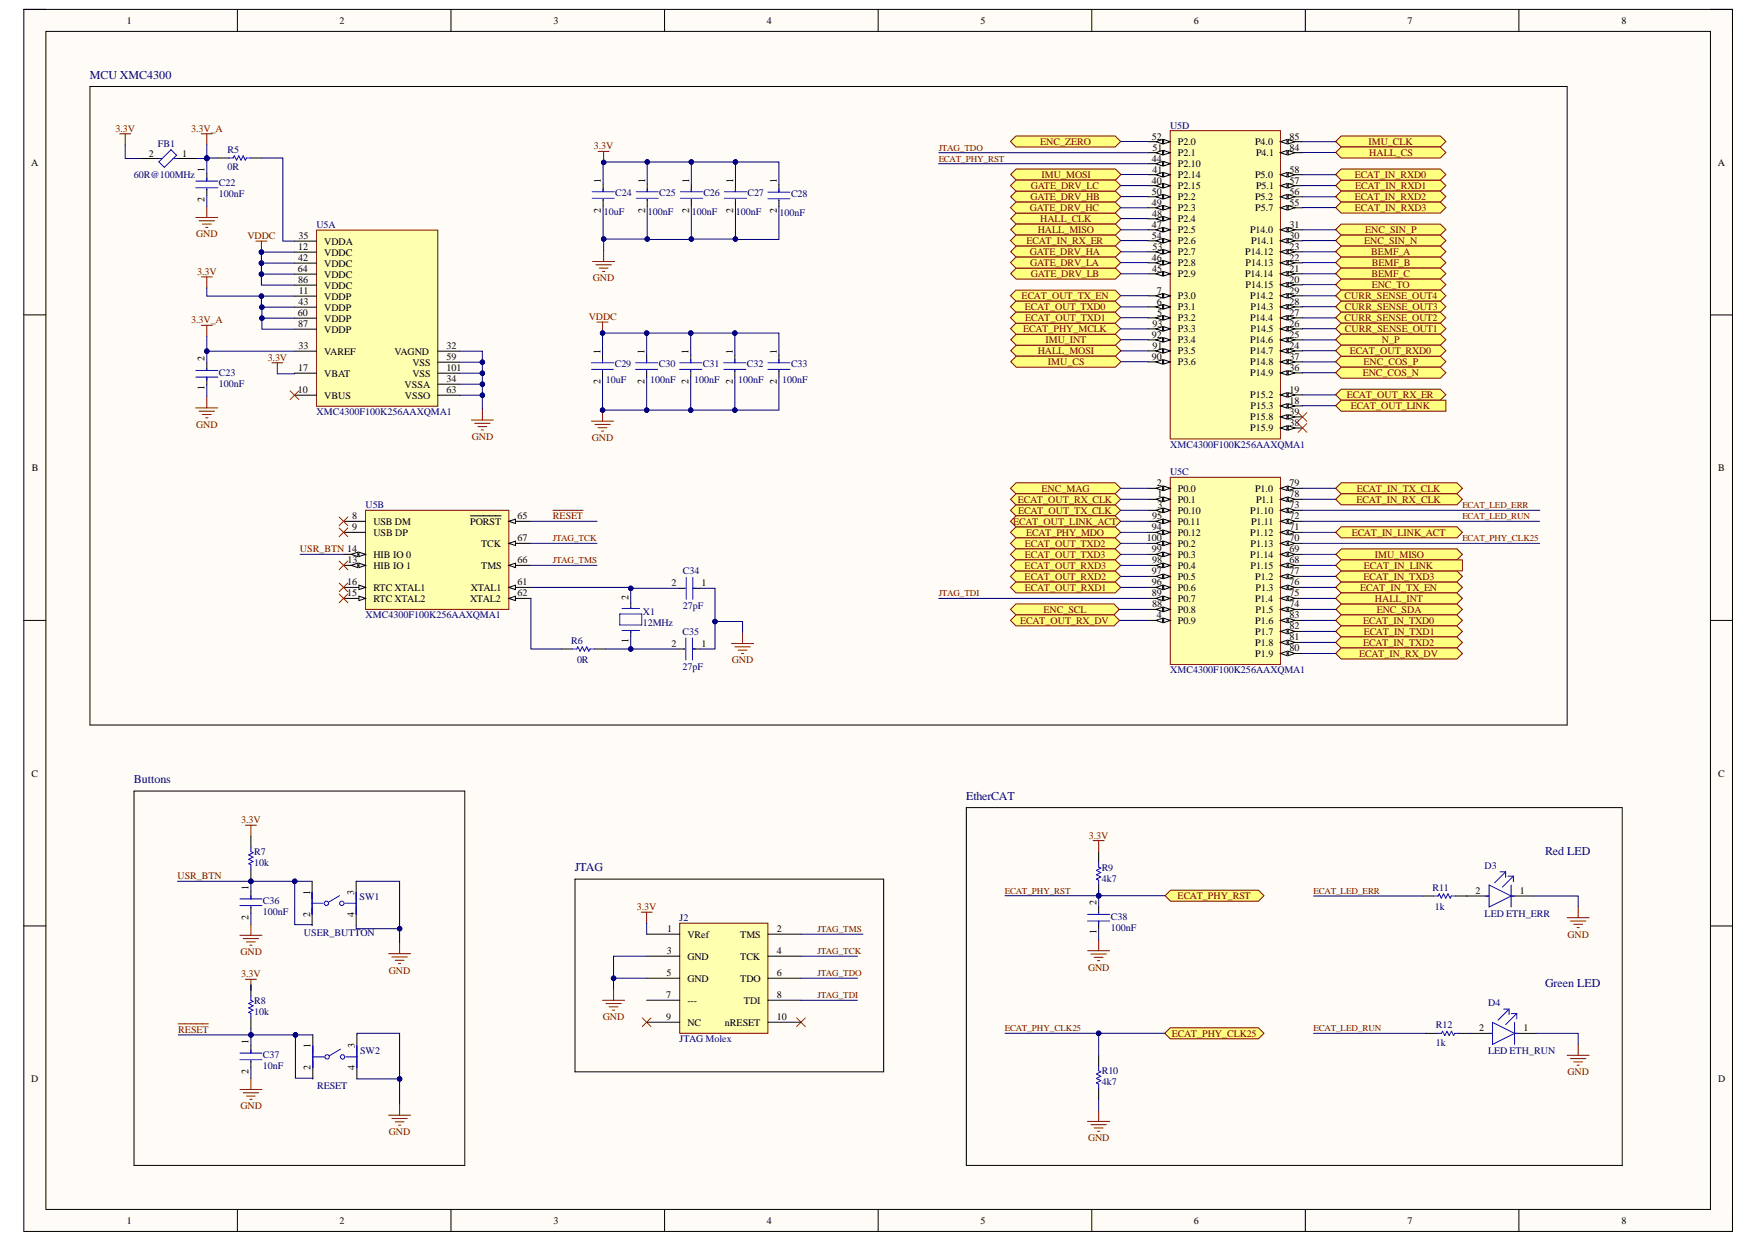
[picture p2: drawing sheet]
<svg xmlns="http://www.w3.org/2000/svg" width="297mm" height="210mm" viewBox="0 0 297 210" stroke-linecap="round" stroke-linejoin="round" font-family="sans-serif">
<defs><g id="words">
<g font-size="2" fill="#000080">
<text x="15.2" y="13.3">MCU XMC4300</text>
<text x="22.6" y="132.2">Buttons</text>
<text x="163.2" y="135">EtherCAT</text>
<text x="97.1" y="147.1">JTAG</text>
<text x="260.9" y="144.3">Red LED</text>
<text x="260.9" y="166.6">Green LED</text>
</g>
<g font-size="1.7">
<text x="21.4" y="4">1</text>
<text x="57.3" y="4">2</text>
<text x="93.5" y="4">3</text>
<text x="129.5" y="4">4</text>
<text x="165.6" y="4">5</text>
<text x="201.6" y="4">6</text>
<text x="237.7" y="4">7</text>
<text x="273.8" y="4">8</text>
<text x="194.5" y="23.6">52</text>
<text x="217.7" y="23.6">85</text>
<text x="5.3" y="28">A</text>
<text x="25.1" y="26.4">2</text>
<text x="30.7" y="26.4">1</text>
<text x="34.5" y="29.1" transform="rotate(-90 34.5 29.1)">1</text>
<text x="194.5" y="27.3">44</text>
<text x="194.6" y="25.4">51</text>
<text x="194.6" y="29.1">41</text>
<text x="198.9" y="24.5">P2.0</text>
<text x="198.9" y="26.4">P2.1</text>
<text x="198.9" y="28.2">P2.10</text>
<text x="211.9" y="24.5">P4.0</text>
<text x="212.1" y="26.4">P4.1</text>
<text x="217.7" y="25.4">84</text>
<text x="217.7" y="29.1">58</text>
<text x="290.1" y="28">A</text>
<text x="34.5" y="34.1" transform="rotate(-90 34.5 34.1)">2</text>
<text x="101.5" y="35.9" transform="rotate(-90 101.5 35.9)">2</text>
<text x="101.5" y="30.9" transform="rotate(-90 101.5 30.9)">1</text>
<text x="108.9" y="35.9" transform="rotate(-90 108.9 35.9)">2</text>
<text x="108.9" y="30.9" transform="rotate(-90 108.9 30.9)">1</text>
<text x="116.4" y="35.9" transform="rotate(-90 116.4 35.9)">2</text>
<text x="116.4" y="30.9" transform="rotate(-90 116.4 30.9)">1</text>
<text x="123.8" y="35.9" transform="rotate(-90 123.8 35.9)">2</text>
<text x="123.8" y="30.9" transform="rotate(-90 123.8 30.9)">1</text>
<text x="131.2" y="36" transform="rotate(-90 131.2 36)">2</text>
<text x="131.2" y="31" transform="rotate(-90 131.2 31)">1</text>
<text x="194.5" y="31">40</text>
<text x="194.5" y="32.9">50</text>
<text x="194.5" y="34.7">49</text>
<text x="198.9" y="30.1">P2.14</text>
<text x="198.9" y="31.9">P2.15</text>
<text x="198.9" y="33.8">P2.2</text>
<text x="198.9" y="35.6">P2.3</text>
<text x="211.9" y="30.1">P5.0</text>
<text x="211.9" y="33.8">P5.2</text>
<text x="212" y="35.6">P5.7</text>
<text x="212.1" y="31.9">P5.1</text>
<text x="217.7" y="31">57</text>
<text x="217.7" y="32.9">56</text>
<text x="217.7" y="34.7">55</text>
<text x="50.4" y="40.4">35</text>
<text x="54.8" y="41.3">VDDA</text>
<text x="194.5" y="38.4">47</text>
<text x="194.5" y="40.3">54</text>
<text x="194.6" y="36.6">48</text>
<text x="198.9" y="37.5">P2.4</text>
<text x="198.9" y="39.4">P2.5</text>
<text x="198.9" y="41.2">P2.6</text>
<text x="211.1" y="39.4">P14.0</text>
<text x="211.3" y="41.2">P14.1</text>
<text x="217.7" y="38.4">31</text>
<text x="217.7" y="40.3">30</text>
<text x="50.3" y="46">64</text>
<text x="50.4" y="42.2">12</text>
<text x="50.4" y="44.1">42</text>
<text x="50.4" y="47.8">86</text>
<text x="54.8" y="43.2">VDDC</text>
<text x="54.8" y="45">VDDC</text>
<text x="54.8" y="46.9">VDDC</text>
<text x="194.5" y="44">46</text>
<text x="194.6" y="45.9">45</text>
<text x="194.6" y="42.1">53</text>
<text x="198.9" y="43.1">P2.7</text>
<text x="198.9" y="44.9">P2.8</text>
<text x="198.9" y="46.8">P2.9</text>
<text x="210.2" y="46.8">P14.14</text>
<text x="210.3" y="43.1">P14.12</text>
<text x="210.3" y="44.9">P14.13</text>
<text x="217.7" y="42.1">23</text>
<text x="217.7" y="44">22</text>
<text x="217.7" y="45.9">21</text>
<text x="217.7" y="47.7">20</text>
<text x="50.3" y="53.4">60</text>
<text x="50.4" y="51.5">43</text>
<text x="50.5" y="49.7">11</text>
<text x="54.8" y="48.7">VDDC</text>
<text x="54.8" y="50.6">VDDP</text>
<text x="54.8" y="52.5">VDDP</text>
<text x="195.4" y="49.6">7</text>
<text x="195.4" y="51.5">6</text>
<text x="195.4" y="53.3">5</text>
<text x="198.9" y="50.5">P3.0</text>
<text x="198.9" y="52.4">P3.1</text>
<text x="210.3" y="48.7">P14.15</text>
<text x="211.1" y="50.5">P14.2</text>
<text x="211.2" y="52.4">P14.3</text>
<text x="217.7" y="49.6">29</text>
<text x="217.7" y="51.5">28</text>
<text x="217.7" y="53.3">27</text>
<text x="50.4" y="55.2">87</text>
<text x="50.4" y="59">33</text>
<text x="54.8" y="54.3">VDDP</text>
<text x="54.8" y="56.2">VDDP</text>
<text x="54.8" y="59.9">VAREF</text>
<text x="66.6" y="59.9">VAGND</text>
<text x="75.4" y="59">32</text>
<text x="101.4" y="59.8" transform="rotate(-90 101.4 59.8)">1</text>
<text x="108.8" y="59.8" transform="rotate(-90 108.8 59.8)">1</text>
<text x="116.3" y="59.8" transform="rotate(-90 116.3 59.8)">1</text>
<text x="123.7" y="59.8" transform="rotate(-90 123.7 59.8)">1</text>
<text x="131.2" y="59.8" transform="rotate(-90 131.2 59.8)">1</text>
<text x="194.5" y="57.1">92</text>
<text x="194.6" y="55.2">93</text>
<text x="194.6" y="58.9">91</text>
<text x="198.9" y="54.3">P3.2</text>
<text x="198.9" y="56.1">P3.3</text>
<text x="198.9" y="58">P3.4</text>
<text x="198.9" y="59.8">P3.5</text>
<text x="211.1" y="54.3">P14.4</text>
<text x="211.1" y="58">P14.6</text>
<text x="211.1" y="59.8">P14.7</text>
<text x="211.2" y="56.1">P14.5</text>
<text x="217.7" y="55.2">26</text>
<text x="217.7" y="57.1">25</text>
<text x="217.7" y="58.9">24</text>
<text x="34.5" y="65.8" transform="rotate(-90 34.5 65.8)">1</text>
<text x="34.5" y="60.9" transform="rotate(-90 34.5 60.9)">2</text>
<text x="50.4" y="62.7">17</text>
<text x="54.8" y="63.6">VBAT</text>
<text x="68.3" y="65.5">VSSA</text>
<text x="69.6" y="61.7">VSS</text>
<text x="69.6" y="63.6">VSS</text>
<text x="75.4" y="60.8">59</text>
<text x="75.4" y="62.7">101</text>
<text x="75.4" y="64.5">34</text>
<text x="101.4" y="64.8" transform="rotate(-90 101.4 64.8)">2</text>
<text x="108.8" y="64.8" transform="rotate(-90 108.8 64.8)">2</text>
<text x="116.3" y="64.8" transform="rotate(-90 116.3 64.8)">2</text>
<text x="123.7" y="64.8" transform="rotate(-90 123.7 64.8)">2</text>
<text x="131.2" y="64.8" transform="rotate(-90 131.2 64.8)">2</text>
<text x="194.5" y="60.8">90</text>
<text x="198.9" y="61.7">P3.6</text>
<text x="211.1" y="61.7">P14.8</text>
<text x="211.1" y="63.6">P14.9</text>
<text x="217.7" y="60.8">37</text>
<text x="217.7" y="62.6">36</text>
<text x="50.3" y="66.4">10</text>
<text x="54.8" y="67.3">VBUS</text>
<text x="68.4" y="67.3">VSSO</text>
<text x="75.4" y="66.4">63</text>
<text x="211.1" y="67.3">P15.2</text>
<text x="211.1" y="71">P15.8</text>
<text x="211.2" y="69.1">P15.3</text>
<text x="217.7" y="66.3">19</text>
<text x="217.7" y="68.2">18</text>
<text x="217.7" y="70.1">39</text>
<text x="217.7" y="71.9">38</text>
<text x="211.1" y="72.9">P15.9</text>
<text x="5.4" y="79.6">B</text>
<text x="195.4" y="82.1">2</text>
<text x="195.5" y="84">1</text>
<text x="198.9" y="83">P0.0</text>
<text x="211.9" y="83">P1.0</text>
<text x="217.7" y="82.1">79</text>
<text x="217.7" y="84">78</text>
<text x="290.2" y="79.6">B</text>
<text x="59.5" y="89.5">9</text>
<text x="59.5" y="87.7">8</text>
<text x="63" y="88.6">USB DM</text>
<text x="79.4" y="88.6">PORST</text>
<text x="87.4" y="87.7">65</text>
<text x="194.5" y="89.5">94</text>
<text x="194.6" y="87.7">95</text>
<text x="195.4" y="85.8">3</text>
<text x="198.9" y="84.9">P0.1</text>
<text x="198.9" y="86.7">P0.10</text>
<text x="198.9" y="88.6">P0.11</text>
<text x="211.1" y="86.7">P1.10</text>
<text x="211.3" y="88.6">P1.11</text>
<text x="212.1" y="84.9">P1.1</text>
<text x="217.7" y="85.8">73</text>
<text x="217.7" y="87.7">72</text>
<text x="217.7" y="89.5">71</text>
<text x="58.7" y="95.1">13</text>
<text x="63" y="90.5">USB DP</text>
<text x="63" y="94.2">HIB IO 0</text>
<text x="81.2" y="92.3">TCK</text>
<text x="87.4" y="91.4">67</text>
<text x="87.4" y="95.1">66</text>
<text x="193.7" y="91.4">100</text>
<text x="194.5" y="93.2">99</text>
<text x="194.6" y="95.1">98</text>
<text x="198.9" y="90.5">P0.12</text>
<text x="198.9" y="92.3">P0.2</text>
<text x="198.9" y="94.2">P0.3</text>
<text x="211.1" y="90.5">P1.12</text>
<text x="211.1" y="94.2">P1.14</text>
<text x="211.2" y="92.3">P1.13</text>
<text x="217.7" y="91.4">70</text>
<text x="217.7" y="93.2">69</text>
<text x="217.7" y="95.1">68</text>
<text x="58.6" y="98.8">16</text>
<text x="58.6" y="100.7">15</text>
<text x="63" y="96">HIB IO 1</text>
<text x="63" y="99.8">RTC XTAL1</text>
<text x="63" y="101.6">RTC XTAL2</text>
<text x="79.4" y="101.6">XTAL2</text>
<text x="79.5" y="99.8">XTAL1</text>
<text x="81.3" y="96">TMS</text>
<text x="87.4" y="98.8">61</text>
<text x="87.4" y="100.7">62</text>
<text x="106.1" y="101.3" transform="rotate(-90 106.1 101.3)">2</text>
<text x="113.4" y="99">2</text>
<text x="118.5" y="99">1</text>
<text x="194.5" y="97">97</text>
<text x="194.5" y="98.8">96</text>
<text x="194.5" y="100.7">89</text>
<text x="198.9" y="96">P0.4</text>
<text x="198.9" y="97.9">P0.5</text>
<text x="198.9" y="99.8">P0.6</text>
<text x="198.9" y="101.6">P0.7</text>
<text x="211.2" y="96">P1.15</text>
<text x="211.9" y="101.6">P1.4</text>
<text x="212" y="97.9">P1.2</text>
<text x="212" y="99.8">P1.3</text>
<text x="217.7" y="97">77</text>
<text x="217.7" y="98.8">76</text>
<text x="217.7" y="100.7">75</text>
<text x="194.6" y="102.5">88</text>
<text x="195.4" y="104.4">4</text>
<text x="198.9" y="103.5">P0.8</text>
<text x="198.9" y="105.3">P0.9</text>
<text x="212" y="105.3">P1.6</text>
<text x="212" y="107.2">P1.7</text>
<text x="212" y="103.5">P1.5</text>
<text x="217.7" y="102.5">74</text>
<text x="217.7" y="104.4">83</text>
<text x="217.7" y="106.3">82</text>
<text x="106.1" y="108.6" transform="rotate(-90 106.1 108.6)">1</text>
<text x="113.4" y="109.3">2</text>
<text x="118.4" y="109.3">1</text>
<text x="212" y="109">P1.8</text>
<text x="212" y="110.9">P1.9</text>
<text x="217.7" y="108.1">81</text>
<text x="217.7" y="110">80</text>
<text x="5.3" y="131.1">C</text>
<text x="290.2" y="131.1">C</text>
<text x="42" y="155.4" transform="rotate(-90 42 155.4)">2</text>
<text x="42" y="150.3" transform="rotate(-90 42 150.3)">1</text>
<text x="52.3" y="154.8" transform="rotate(-90 52.3 154.8)">2</text>
<text x="52.3" y="151.1" transform="rotate(-90 52.3 151.1)">1</text>
<text x="59.8" y="154.8" transform="rotate(-90 59.8 154.8)">4</text>
<text x="59.8" y="151.1" transform="rotate(-90 59.8 151.1)">3</text>
<text x="185.2" y="152.8" transform="rotate(-90 185.2 152.8)">2</text>
<text x="249.2" y="150.9">2</text>
<text x="256.7" y="150.9">1</text>
<text x="112.6" y="161.1">3</text>
<text x="112.6" y="157.4">1</text>
<text x="116.1" y="158.3">VRef</text>
<text x="125" y="158.3">TMS</text>
<text x="131.2" y="157.4">2</text>
<text x="131.2" y="161.1">4</text>
<text x="185.2" y="157.7" transform="rotate(-90 185.2 157.7)">1</text>
<text x="112.6" y="164.8">5</text>
<text x="116.1" y="162">GND</text>
<text x="116.1" y="165.8">GND</text>
<text x="125" y="162">TCK</text>
<text x="125" y="165.8">TDO</text>
<text x="131.2" y="164.8">6</text>
<text x="112.5" y="172.3">9</text>
<text x="112.5" y="168.5">7</text>
<text x="116.1" y="173.2">NC</text>
<text x="116.1" y="169.5">---</text>
<text x="122.4" y="173.2">nRESET</text>
<text x="125.6" y="169.5">TDI</text>
<text x="131.2" y="168.5">8</text>
<text x="131.2" y="172.3">10</text>
<text x="42" y="176.4" transform="rotate(-90 42 176.4)">1</text>
<text x="52.4" y="177" transform="rotate(-90 52.4 177)">1</text>
<text x="59.9" y="177" transform="rotate(-90 59.9 177)">3</text>
<text x="249.8" y="174.2">2</text>
<text x="257.3" y="174.2">1</text>
<text x="5.3" y="182.7">D</text>
<text x="42" y="181.4" transform="rotate(-90 42 181.4)">2</text>
<text x="52.4" y="180.7" transform="rotate(-90 52.4 180.7)">2</text>
<text x="59.9" y="180.8" transform="rotate(-90 59.9 180.8)">4</text>
<text x="290.1" y="182.7">D</text>
<text x="21.4" y="206.7">1</text>
<text x="57.3" y="206.7">2</text>
<text x="93.5" y="206.7">3</text>
<text x="129.5" y="206.7">4</text>
<text x="165.6" y="206.7">5</text>
<text x="201.6" y="206.7">6</text>
<text x="237.7" y="206.7">7</text>
<text x="273.8" y="206.7">8</text>
</g>
<g font-size="1.7" fill="#800000">
<text x="19.5" y="22.3">3.3V</text>
<text x="32.3" y="22.3">3.3V_A</text>
<text x="100.3" y="25.2">3.3V</text>
<text x="175.7" y="24.5">ENC_ZERO</text>
<text x="231.1" y="24.5">IMU_CLK</text>
<text x="231.2" y="26.3">HALL_CS</text>
<text x="173.9" y="35.6">GATE_DRV_HC</text>
<text x="174" y="33.8">GATE_DRV_HB</text>
<text x="174" y="31.9">GATE_DRV_LC</text>
<text x="175.9" y="30.1">IMU_MOSI</text>
<text x="228.8" y="33.8">ECAT_IN_RXD2</text>
<text x="228.8" y="30.1">ECAT_IN_RXD0</text>
<text x="228.8" y="35.6">ECAT_IN_RXD3</text>
<text x="228.8" y="31.9">ECAT_IN_RXD1</text>
<text x="33.1" y="40.1">GND</text>
<text x="41.8" y="40.4">VDDC</text>
<text x="173.3" y="41.2">ECAT_IN_RX_ER</text>
<text x="175.2" y="39.4">HALL_MISO</text>
<text x="175.7" y="37.5">HALL_CLK</text>
<text x="230.4" y="41.2">ENC_SIN_N</text>
<text x="230.5" y="39.4">ENC_SIN_P</text>
<text x="33.3" y="46.4">3.3V</text>
<text x="100.1" y="47.5">GND</text>
<text x="173.9" y="43.1">GATE_DRV_HA</text>
<text x="174" y="44.9">GATE_DRV_LA</text>
<text x="174.1" y="46.8">GATE_DRV_LB</text>
<text x="231.6" y="43.1">BEMF_A</text>
<text x="231.6" y="46.8">BEMF_C</text>
<text x="231.6" y="44.9">BEMF_B</text>
<text x="172.5" y="50.5">ECAT_OUT_TX_EN</text>
<text x="173.1" y="52.4">ECAT_OUT_TXD0</text>
<text x="227" y="50.5">CURR_SENSE_OUT4</text>
<text x="227.1" y="52.4">CURR_SENSE_OUT3</text>
<text x="231.6" y="48.7">ENC_TO</text>
<text x="32.3" y="54.6">3.3V_A</text>
<text x="99.4" y="54">VDDC</text>
<text x="172.8" y="56.1">ECAT_PHY_MCLK</text>
<text x="173.1" y="54.2">ECAT_OUT_TXD1</text>
<text x="175.2" y="59.8">HALL_MOSI</text>
<text x="176.5" y="57.9">IMU_INT</text>
<text x="227" y="54.2">CURR_SENSE_OUT2</text>
<text x="227.1" y="56.1">CURR_SENSE_OUT1</text>
<text x="227.9" y="59.8">ECAT_OUT_RXD0</text>
<text x="233.4" y="57.9">N_P</text>
<text x="45.2" y="60.9">3.3V</text>
<text x="177" y="61.7">IMU_CS</text>
<text x="230.1" y="63.5">ENC_COS_N</text>
<text x="230.2" y="61.7">ENC_COS_P</text>
<text x="227.4" y="67.2">ECAT_OUT_RX_ER</text>
<text x="228.1" y="69.1">ECAT_OUT_LINK</text>
<text x="33.1" y="72.3">GND</text>
<text x="79.7" y="74.3">GND</text>
<text x="100" y="74.5">GND</text>
<text x="175.9" y="83">ENC_MAG</text>
<text x="229.1" y="83">ECAT_IN_TX_CLK</text>
<text x="93.4" y="87.7">RESET</text>
<text x="171.1" y="88.6">ECAT_OUT_LINK_ACT</text>
<text x="171.9" y="84.9">ECAT_OUT_RX_CLK</text>
<text x="171.9" y="86.7">ECAT_OUT_TX_CLK</text>
<text x="229.1" y="84.9">ECAT_IN_RX_CLK</text>
<text x="50.7" y="93.2">USR_BTN 14</text>
<text x="173.1" y="92.3">ECAT_OUT_TXD2</text>
<text x="173.1" y="94.2">ECAT_OUT_TXD3</text>
<text x="173.3" y="90.5">ECAT_PHY_MDO</text>
<text x="228.3" y="90.5">ECAT_IN_LINK_ACT</text>
<text x="232.1" y="94.2">IMU_MISO</text>
<text x="173" y="97.9">ECAT_OUT_RXD2</text>
<text x="173" y="96">ECAT_OUT_RXD3</text>
<text x="173.1" y="99.8">ECAT_OUT_RXD1</text>
<text x="229.7" y="99.8">ECAT_IN_TX_EN</text>
<text x="230.2" y="97.9">ECAT_IN_TXD3</text>
<text x="230.3" y="96">ECAT_IN_LINK</text>
<text x="232.2" y="101.6">HALL_INT</text>
<text x="172.3" y="105.3">ECAT_OUT_RX_DV</text>
<text x="176.2" y="103.5">ENC_SCL</text>
<text x="230.2" y="105.3">ECAT_IN_TXD0</text>
<text x="230.3" y="107.2">ECAT_IN_TXD1</text>
<text x="232.5" y="103.5">ENC_SDA</text>
<text x="123.6" y="112">GND</text>
<text x="229.5" y="110.9">ECAT_IN_RX_DV</text>
<text x="230.2" y="109">ECAT_IN_TXD2</text>
<text x="40.7" y="139">3.3V</text>
<text x="183.9" y="141.6">3.3V</text>
<text x="30" y="148.5">USR_BTN</text>
<text x="107.5" y="153.7">3.3V</text>
<text x="198.9" y="151.8">ECAT_PHY_RST</text>
<text x="40.6" y="161.3">GND</text>
<text x="264.7" y="158.3">GND</text>
<text x="40.7" y="165">3.3V</text>
<text x="65.7" y="164.4">GND</text>
<text x="183.7" y="163.9">GND</text>
<text x="101.8" y="172.3">GND</text>
<text x="30.1" y="174.4">RESET</text>
<text x="197.9" y="175.1">ECAT_PHY_CLK25</text>
<text x="264.7" y="181.6">GND</text>
<text x="40.6" y="187.3">GND</text>
<text x="65.7" y="191.7">GND</text>
<text x="183.7" y="192.7">GND</text>
</g>
<g font-size="1.7" fill="#000080">
<text x="197.6" y="21.7">U5D</text>
<text x="26.6" y="24.8">FB1</text>
<text x="38.4" y="25.8">R5</text>
<text x="38.4" y="28.8">0R</text>
<text x="22.6" y="30.1">60R@100MHz</text>
<text x="37" y="31.3">C22</text>
<text x="37" y="33.2">100nF</text>
<text x="103.9" y="33.2">C24</text>
<text x="111.3" y="33.2">C25</text>
<text x="118.8" y="33.2">C26</text>
<text x="126.2" y="33.2">C27</text>
<text x="133.6" y="33.2">C28</text>
<text x="53.4" y="38.5">U5A</text>
<text x="102" y="36.4">10uF</text>
<text x="109.4" y="36.4">100nF</text>
<text x="116.8" y="36.4">100nF</text>
<text x="124.3" y="36.4">100nF</text>
<text x="131.6" y="36.4">100nF</text>
<text x="37" y="63.5">C23</text>
<text x="37" y="65.4">100nF</text>
<text x="102.3" y="64.6">10uF</text>
<text x="103.8" y="62">C29</text>
<text x="109.8" y="64.6">100nF</text>
<text x="111.3" y="62">C30</text>
<text x="117.2" y="64.6">100nF</text>
<text x="118.7" y="62">C31</text>
<text x="124.7" y="64.6">100nF</text>
<text x="126.1" y="62">C32</text>
<text x="132.1" y="64.6">100nF</text>
<text x="133.6" y="62">C33</text>
<text x="53.4" y="70.1">XMC4300F100K256AAXQMA1</text>
<text x="197.6" y="75.6">XMC4300F100K256AAXQMA1</text>
<text x="197.6" y="80.2">U5C</text>
<text x="61.7" y="85.8">U5B</text>
<text x="115.3" y="97">C34</text>
<text x="61.7" y="104.4">XMC4300F100K256AAXQMA1</text>
<text x="108.5" y="103.9">X1</text>
<text x="108.5" y="105.8">12MHz</text>
<text x="115.3" y="107.2">C35</text>
<text x="115.3" y="102.9">27pF</text>
<text x="96.5" y="108.7">R6</text>
<text x="97.5" y="112">0R</text>
<text x="115.3" y="113.1">27pF</text>
<text x="197.6" y="113.7">XMC4300F100K256AAXQMA1</text>
<text x="42.9" y="144.4">R7</text>
<text x="42.9" y="146.3">10k</text>
<text x="186.1" y="147">R9</text>
<text x="186.1" y="148.9">4k7</text>
<text x="250.7" y="146.7">D3</text>
<text x="44.4" y="152.6">C36</text>
<text x="44.4" y="154.4">100nF</text>
<text x="60.7" y="152">SW1</text>
<text x="114.8" y="155.5">J2</text>
<text x="187.6" y="155.4">C38</text>
<text x="241.9" y="150.4">R11</text>
<text x="242.3" y="153.7">1k</text>
<text x="250.7" y="154.9">LED ETH_ERR</text>
<text x="51.3" y="158.1">USER_BUTTON</text>
<text x="187.6" y="157.2">100nF</text>
<text x="42.9" y="169.5">R8</text>
<text x="42.9" y="171.3">10k</text>
<text x="242.5" y="173.6">R12</text>
<text x="251.3" y="169.9">D4</text>
<text x="44.4" y="178.6">C37</text>
<text x="60.8" y="177.9">SW2</text>
<text x="114.8" y="176">JTAG Molex</text>
<text x="242.5" y="176.6">1k</text>
<text x="251.3" y="178.1">LED ETH_RUN</text>
<text x="44.4" y="180.5">10nF</text>
<text x="53.5" y="183.9">RESET</text>
<text x="186.1" y="181.4">R10</text>
<text x="186.1" y="183.2">4k7</text>
</g>
<g font-size="1.5" fill="#800000">
<text x="158.5" y="27.3">ECAT_PHY_RST</text>
<text x="158.5" y="25.5">JTAG_TDO</text>
<text x="246.9" y="87.7">ECAT_LED_RUN</text>
<text x="246.9" y="85.9">ECAT_LED_ERR</text>
<text x="93.4" y="91.4">JTAG_TCK</text>
<text x="93.4" y="95.2">JTAG_TMS</text>
<text x="246.9" y="91.4">ECAT_PHY_CLK25</text>
<text x="158.5" y="100.7">JTAG_TDI</text>
<text x="169.7" y="150.9">ECAT_PHY_RST</text>
<text x="221.8" y="151">ECAT_LED_ERR</text>
<text x="138.1" y="157.4">JTAG_TMS</text>
<text x="138.1" y="161.2">JTAG_TCK</text>
<text x="138.1" y="164.9">JTAG_TDO</text>
<text x="138.1" y="168.6">JTAG_TDI</text>
<text x="169.7" y="174.2">ECAT_PHY_CLK25</text>
<text x="221.8" y="174.2">ECAT_LED_RUN</text>
</g>
</g></defs>
<path d="M4 1.6h288.6v206.4h-288.6z" fill-rule="evenodd" fill="#fffcf8"/>
<path d="M4 1.6h288.6v206.4h-288.6z" fill="none" stroke="#000" stroke-width=".17"/>
<path d="M7.7 5.3h281.1v198.9h-281.1z" fill-rule="evenodd" fill="#fffcf8"/>
<g fill="none" stroke="#000" stroke-width=".17">
<path d="M4 1.6h3.7M7.7 5.3h281.1v198.9h-281.1zM40.1 1.6v3.7M76.2 1.6v3.7M112.2 1.6v3.7M148.3 1.6v3.7M184.4 1.6v3.7M220.4 1.6v3.7M256.5 1.6v3.7M288.8 1.6h3.8v3.7M4 53.2h3.7M288.8 53.2h3.8"/>
<path d="M4 104.8h3.7M288.8 104.8h3.8M4 156.4h3.7M288.8 156.4h3.8M40.1 204.2v3.8M76.2 204.2v3.8M112.2 204.2v3.8M148.3 204.2v3.8M184.4 204.2v3.8M220.4 204.2v3.8M256.5 204.2v3.8M292.6 204.2v3.8"/>
</g>
<path d="M53.5 38.9h20.4v29.7h-20.4z" fill-rule="evenodd" fill="#ffffb0"/>
<path d="M53.5 38.9h20.4v29.7h-20.4z" fill="none" stroke="#800000" stroke-width=".17"/>
<g fill="none" stroke="#000" stroke-width=".17">
<path d="M49.7 40.7h3.8M49.7 42.6h3.8M49.7 44.4h3.8M49.7 46.3h3.8M49.7 48.1h3.8M49.7 50h3.8M49.7 51.9h3.8M49.7 53.7h3.8M49.7 55.6h3.8M49.7 59.3h3.8M73.9 59.3h3.7M49.7 63h3.8"/>
<path d="M49.7 66.7h3.8M73.9 63h3.7M73.9 66.7h3.7M73.9 61.2h3.7M73.9 64.9h3.7"/>
</g>
<path d="M61.7 86.2h24.2v16.7h-24.2z" fill-rule="evenodd" fill="#ffffb0"/>
<path d="M61.7 86.2h24.2v16.7h-24.2z" fill="none" stroke="#800000" stroke-width=".17"/>
<path d="M58 88h3.7M58 89.9h3.7M58 93.6h3.7" fill="none" stroke="#000" stroke-width=".17"/>
<path d="M60.6 93.2l1.1 .4-1.1 .4z" fill="#f8fcff"/>
<path d="M60.6 93.2l1.1 .4-1.1 .4z" fill="none" stroke="#000" stroke-width=".17"/>
<path d="M59.3 93.6l1.1-.4v.8z" fill="#f8fcff"/>
<path d="M58 95.5h3.7M59.3 93.6l1.1-.4v.8z" fill="none" stroke="#000" stroke-width=".17"/>
<path d="M60.6 95.1l1.1 .4-1.1 .3z" fill="#f8fcff"/>
<path d="M60.6 95.1l1.1 .4-1.1 .3z" fill="none" stroke="#000" stroke-width=".17"/>
<path d="M59.3 95.5l1.1-.4v.7z" fill="#f8fcff"/>
<path d="M58 99.2h3.7M59.3 95.5l1.1-.4v.7z" fill="none" stroke="#000" stroke-width=".17"/>
<path d="M60.6 98.8l1.1 .4-1.1 .4z" fill="#f8fcff"/>
<path d="M60.6 98.8l1.1 .4-1.1 .4zM58 101.1h3.7" fill="none" stroke="#000" stroke-width=".17"/>
<path d="M60.6 100.7l1.1 .4-1.1 .3z" fill="#f8fcff"/>
<path d="M85.9 88h3.8M60.6 100.7l1.1 .4-1.1 .3z" fill="none" stroke="#000" stroke-width=".17"/>
<path d="M85.9 88l1.1-.3v.7z" fill="#f8fcff"/>
<path d="M79.4 87.1h5.2M85.9 88l1.1-.3v.7zM85.9 91.8h3.8" fill="none" stroke="#000" stroke-width=".17"/>
<path d="M85.9 91.8l1.1-.4v.7z" fill="#f8fcff"/>
<path d="M85.9 91.8l1.1-.4v.7zM85.9 95.5h3.8" fill="none" stroke="#000" stroke-width=".17"/>
<path d="M85.9 95.5l1.1-.4v.7z" fill="#f8fcff"/>
<path d="M85.9 95.5l1.1-.4v.7zM85.9 99.2h3.8" fill="none" stroke="#000" stroke-width=".17"/>
<path d="M85.9 99.2l1.1-.4v.8z" fill="#f8fcff"/>
<path d="M85.9 99.2l1.1-.4v.8zM85.9 101.1h3.8" fill="none" stroke="#000" stroke-width=".17"/>
<path d="M85.9 101.1l1.1-.4v.7z" fill="#f8fcff"/>
<path d="M85.9 101.1l1.1-.4v.7z" fill="none" stroke="#000" stroke-width=".17"/>
<path d="M197.6 80.6h18.6v31.6h-18.6z" fill-rule="evenodd" fill="#ffffb0"/>
<path d="M197.6 80.6h18.6v31.6h-18.6z" fill="none" stroke="#800000" stroke-width=".17"/>
<path d="M193.9 82.5h3.7" fill="none" stroke="#000" stroke-width=".17"/>
<path d="M196.5 82.1l1.1 .4-1.1 .3z" fill="#f8fcff"/>
<path d="M196.5 82.1l1.1 .4-1.1 .3z" fill="none" stroke="#000" stroke-width=".17"/>
<path d="M195.2 82.5l1.1-.4v.7z" fill="#f8fcff"/>
<path d="M193.9 84.3h3.7M195.2 82.5l1.1-.4v.7z" fill="none" stroke="#000" stroke-width=".17"/>
<path d="M196.5 83.9l1.1 .4-1.1 .4z" fill="#f8fcff"/>
<path d="M196.5 83.9l1.1 .4-1.1 .4z" fill="none" stroke="#000" stroke-width=".17"/>
<path d="M195.2 84.3l1.1-.4v.8z" fill="#f8fcff"/>
<path d="M193.9 86.2h3.7M195.2 84.3l1.1-.4v.8z" fill="none" stroke="#000" stroke-width=".17"/>
<path d="M196.5 85.8l1.1 .4-1.1 .4z" fill="#f8fcff"/>
<path d="M196.5 85.8l1.1 .4-1.1 .4z" fill="none" stroke="#000" stroke-width=".17"/>
<path d="M195.2 86.2l1.1-.4v.8z" fill="#f8fcff"/>
<path d="M193.9 88h3.7M195.2 86.2l1.1-.4v.8z" fill="none" stroke="#000" stroke-width=".17"/>
<path d="M196.5 87.7l1.1 .3-1.1 .4z" fill="#f8fcff"/>
<path d="M196.5 87.7l1.1 .3-1.1 .4z" fill="none" stroke="#000" stroke-width=".17"/>
<path d="M195.2 88l1.1-.3v.7z" fill="#f8fcff"/>
<path d="M193.9 89.9h3.7M195.2 88l1.1-.3v.7z" fill="none" stroke="#000" stroke-width=".17"/>
<path d="M196.5 89.5l1.1 .4-1.1 .4z" fill="#f8fcff"/>
<path d="M196.5 89.5l1.1 .4-1.1 .4z" fill="none" stroke="#000" stroke-width=".17"/>
<path d="M195.2 89.9l1.1-.4v.8z" fill="#f8fcff"/>
<path d="M193.9 91.8h3.7M195.2 89.9l1.1-.4v.8z" fill="none" stroke="#000" stroke-width=".17"/>
<path d="M196.5 91.4l1.1 .4-1.1 .3z" fill="#f8fcff"/>
<path d="M196.5 91.4l1.1 .4-1.1 .3z" fill="none" stroke="#000" stroke-width=".17"/>
<path d="M195.2 91.8l1.1-.4v.7z" fill="#f8fcff"/>
<path d="M193.9 93.6h3.7M195.2 91.8l1.1-.4v.7z" fill="none" stroke="#000" stroke-width=".17"/>
<path d="M196.5 93.2l1.1 .4-1.1 .4z" fill="#f8fcff"/>
<path d="M196.5 93.2l1.1 .4-1.1 .4z" fill="none" stroke="#000" stroke-width=".17"/>
<path d="M195.2 93.6l1.1-.4v.8z" fill="#f8fcff"/>
<path d="M193.9 95.5h3.7M195.2 93.6l1.1-.4v.8z" fill="none" stroke="#000" stroke-width=".17"/>
<path d="M196.5 95.1l1.1 .4-1.1 .3z" fill="#f8fcff"/>
<path d="M196.5 95.1l1.1 .4-1.1 .3z" fill="none" stroke="#000" stroke-width=".17"/>
<path d="M195.2 95.5l1.1-.4v.7z" fill="#f8fcff"/>
<path d="M193.9 97.3h3.7M195.2 95.5l1.1-.4v.7z" fill="none" stroke="#000" stroke-width=".17"/>
<path d="M196.5 97l1.1 .3-1.1 .4z" fill="#f8fcff"/>
<path d="M196.5 97l1.1 .3-1.1 .4z" fill="none" stroke="#000" stroke-width=".17"/>
<path d="M195.2 97.3l1.1-.3v.7z" fill="#f8fcff"/>
<path d="M193.9 99.2h3.7M195.2 97.3l1.1-.3v.7z" fill="none" stroke="#000" stroke-width=".17"/>
<path d="M196.5 98.8l1.1 .4-1.1 .4z" fill="#f8fcff"/>
<path d="M196.5 98.8l1.1 .4-1.1 .4z" fill="none" stroke="#000" stroke-width=".17"/>
<path d="M195.2 99.2l1.1-.4v.8z" fill="#f8fcff"/>
<path d="M195.2 99.2l1.1-.4v.8zM193.9 101.1h3.7" fill="none" stroke="#000" stroke-width=".17"/>
<path d="M196.5 100.7l1.1 .4-1.1 .3z" fill="#f8fcff"/>
<path d="M196.5 100.7l1.1 .4-1.1 .3z" fill="none" stroke="#000" stroke-width=".17"/>
<path d="M195.2 101.1l1.1-.4v.7z" fill="#f8fcff"/>
<path d="M193.9 102.9h3.7M195.2 101.1l1.1-.4v.7z" fill="none" stroke="#000" stroke-width=".17"/>
<path d="M196.5 102.5l1.1 .4-1.1 .4z" fill="#f8fcff"/>
<path d="M196.5 102.5l1.1 .4-1.1 .4z" fill="none" stroke="#000" stroke-width=".17"/>
<path d="M195.2 102.9l1.1-.4v.8z" fill="#f8fcff"/>
<path d="M193.9 104.8h3.7M195.2 102.9l1.1-.4v.8z" fill="none" stroke="#000" stroke-width=".17"/>
<path d="M196.5 104.4l1.1 .4-1.1 .3z" fill="#f8fcff"/>
<path d="M196.5 104.4l1.1 .4-1.1 .3z" fill="none" stroke="#000" stroke-width=".17"/>
<path d="M195.2 104.8l1.1-.4v.7z" fill="#f8fcff"/>
<path d="M216.2 82.5h3.8M195.2 104.8l1.1-.4v.7z" fill="none" stroke="#000" stroke-width=".17"/>
<path d="M216.2 82.5l1.2-.4v.7z" fill="#f8fcff"/>
<path d="M216.2 82.5l1.2-.4v.7z" fill="none" stroke="#000" stroke-width=".17"/>
<path d="M217.5 82.1l1.2 .4-1.2 .3z" fill="#f8fcff"/>
<path d="M216.2 84.3h3.8M217.5 82.1l1.2 .4-1.2 .3z" fill="none" stroke="#000" stroke-width=".17"/>
<path d="M216.2 84.3l1.2-.4v.8z" fill="#f8fcff"/>
<path d="M216.2 84.3l1.2-.4v.8z" fill="none" stroke="#000" stroke-width=".17"/>
<path d="M217.5 83.9l1.2 .4-1.2 .4z" fill="#f8fcff"/>
<path d="M216.2 86.2h3.8M217.5 83.9l1.2 .4-1.2 .4z" fill="none" stroke="#000" stroke-width=".17"/>
<path d="M216.2 86.2l1.2-.4v.8z" fill="#f8fcff"/>
<path d="M216.2 86.2l1.2-.4v.8z" fill="none" stroke="#000" stroke-width=".17"/>
<path d="M217.5 85.8l1.2 .4-1.2 .4z" fill="#f8fcff"/>
<path d="M216.2 88h3.8M217.5 85.8l1.2 .4-1.2 .4z" fill="none" stroke="#000" stroke-width=".17"/>
<path d="M216.2 88l1.2-.3v.7z" fill="#f8fcff"/>
<path d="M216.2 88l1.2-.3v.7z" fill="none" stroke="#000" stroke-width=".17"/>
<path d="M217.5 87.7l1.2 .3-1.2 .4z" fill="#f8fcff"/>
<path d="M216.2 89.9h3.8M217.5 87.7l1.2 .3-1.2 .4z" fill="none" stroke="#000" stroke-width=".17"/>
<path d="M216.2 89.9l1.2-.4v.8z" fill="#f8fcff"/>
<path d="M216.2 89.9l1.2-.4v.8z" fill="none" stroke="#000" stroke-width=".17"/>
<path d="M217.5 89.5l1.2 .4-1.2 .4z" fill="#f8fcff"/>
<path d="M216.2 91.8h3.8M217.5 89.5l1.2 .4-1.2 .4z" fill="none" stroke="#000" stroke-width=".17"/>
<path d="M216.2 91.8l1.2-.4v.7z" fill="#f8fcff"/>
<path d="M216.2 91.8l1.2-.4v.7z" fill="none" stroke="#000" stroke-width=".17"/>
<path d="M217.5 91.4l1.2 .4-1.2 .3z" fill="#f8fcff"/>
<path d="M216.2 93.6h3.8M217.5 91.4l1.2 .4-1.2 .3z" fill="none" stroke="#000" stroke-width=".17"/>
<path d="M216.2 93.6l1.2-.4v.8z" fill="#f8fcff"/>
<path d="M216.2 93.6l1.2-.4v.8z" fill="none" stroke="#000" stroke-width=".17"/>
<path d="M217.5 93.2l1.2 .4-1.2 .4z" fill="#f8fcff"/>
<path d="M216.2 95.5h3.8M217.5 93.2l1.2 .4-1.2 .4z" fill="none" stroke="#000" stroke-width=".17"/>
<path d="M216.2 95.5l1.2-.4v.7z" fill="#f8fcff"/>
<path d="M216.2 95.5l1.2-.4v.7z" fill="none" stroke="#000" stroke-width=".17"/>
<path d="M217.5 95.1l1.2 .4-1.2 .3z" fill="#f8fcff"/>
<path d="M216.2 97.3h3.8M217.5 95.1l1.2 .4-1.2 .3z" fill="none" stroke="#000" stroke-width=".17"/>
<path d="M216.2 97.3l1.2-.3v.7z" fill="#f8fcff"/>
<path d="M216.2 97.3l1.2-.3v.7z" fill="none" stroke="#000" stroke-width=".17"/>
<path d="M217.5 97l1.2 .3-1.2 .4z" fill="#f8fcff"/>
<path d="M216.2 99.2h3.8M217.5 97l1.2 .3-1.2 .4z" fill="none" stroke="#000" stroke-width=".17"/>
<path d="M216.2 99.2l1.2-.4v.8z" fill="#f8fcff"/>
<path d="M216.2 99.2l1.2-.4v.8z" fill="none" stroke="#000" stroke-width=".17"/>
<path d="M217.5 98.8l1.2 .4-1.2 .4z" fill="#f8fcff"/>
<path d="M217.5 98.8l1.2 .4-1.2 .4zM216.2 101.1h3.8" fill="none" stroke="#000" stroke-width=".17"/>
<path d="M216.2 101.1l1.2-.4v.7z" fill="#f8fcff"/>
<path d="M216.2 101.1l1.2-.4v.7z" fill="none" stroke="#000" stroke-width=".17"/>
<path d="M217.5 100.7l1.2 .4-1.2 .3z" fill="#f8fcff"/>
<path d="M216.2 102.9h3.8M217.5 100.7l1.2 .4-1.2 .3z" fill="none" stroke="#000" stroke-width=".17"/>
<path d="M216.2 102.9l1.2-.4v.8z" fill="#f8fcff"/>
<path d="M216.2 102.9l1.2-.4v.8z" fill="none" stroke="#000" stroke-width=".17"/>
<path d="M217.5 102.5l1.2 .4-1.2 .4z" fill="#f8fcff"/>
<path d="M216.2 104.8h3.8M217.5 102.5l1.2 .4-1.2 .4z" fill="none" stroke="#000" stroke-width=".17"/>
<path d="M216.2 104.8l1.2-.4v.7z" fill="#f8fcff"/>
<path d="M216.2 104.8l1.2-.4v.7z" fill="none" stroke="#000" stroke-width=".17"/>
<path d="M217.5 104.4l1.2 .4-1.2 .3z" fill="#f8fcff"/>
<path d="M216.2 106.6h3.8M217.5 104.4l1.2 .4-1.2 .3z" fill="none" stroke="#000" stroke-width=".17"/>
<path d="M216.2 106.6l1.2-.3v.7z" fill="#f8fcff"/>
<path d="M216.2 106.6l1.2-.3v.7z" fill="none" stroke="#000" stroke-width=".17"/>
<path d="M217.5 106.3l1.2 .3-1.2 .4z" fill="#f8fcff"/>
<path d="M216.2 108.5h3.8M217.5 106.3l1.2 .3-1.2 .4z" fill="none" stroke="#000" stroke-width=".17"/>
<path d="M216.2 108.5l1.2-.4v.8z" fill="#f8fcff"/>
<path d="M216.2 108.5l1.2-.4v.8z" fill="none" stroke="#000" stroke-width=".17"/>
<path d="M217.5 108.1l1.2 .4-1.2 .4z" fill="#f8fcff"/>
<path d="M216.2 110.4h3.8M217.5 108.1l1.2 .4-1.2 .4z" fill="none" stroke="#000" stroke-width=".17"/>
<path d="M216.2 110.4l1.2-.4v.7z" fill="#f8fcff"/>
<path d="M216.2 110.4l1.2-.4v.7z" fill="none" stroke="#000" stroke-width=".17"/>
<path d="M217.5 110l1.2 .4-1.2 .3z" fill="#f8fcff"/>
<path d="M217.5 110l1.2 .4-1.2 .3z" fill="none" stroke="#000" stroke-width=".17"/>
<path d="M197.6 22.1h18.6v52h-18.6z" fill-rule="evenodd" fill="#ffffb0"/>
<path d="M197.6 22.1h18.6v52h-18.6z" fill="none" stroke="#800000" stroke-width=".17"/>
<path d="M193.9 23.9h3.7" fill="none" stroke="#000" stroke-width=".17"/>
<path d="M196.5 23.6l1.1 .3-1.1 .4z" fill="#f8fcff"/>
<path d="M196.5 23.6l1.1 .3-1.1 .4z" fill="none" stroke="#000" stroke-width=".17"/>
<path d="M195.2 23.9l1.1-.3v.7z" fill="#f8fcff"/>
<path d="M193.9 25.8h3.7M195.2 23.9l1.1-.3v.7z" fill="none" stroke="#000" stroke-width=".17"/>
<path d="M196.5 25.4l1.1 .4-1.1 .4z" fill="#f8fcff"/>
<path d="M196.5 25.4l1.1 .4-1.1 .4z" fill="none" stroke="#000" stroke-width=".17"/>
<path d="M195.2 25.8l1.1-.4v.8z" fill="#f8fcff"/>
<path d="M193.9 27.6h3.7M195.2 25.8l1.1-.4v.8z" fill="none" stroke="#000" stroke-width=".17"/>
<path d="M196.5 27.3l1.1 .3-1.1 .4z" fill="#f8fcff"/>
<path d="M196.5 27.3l1.1 .3-1.1 .4z" fill="none" stroke="#000" stroke-width=".17"/>
<path d="M195.2 27.6l1.1-.3v.7z" fill="#f8fcff"/>
<path d="M193.9 29.5h3.7M195.2 27.6l1.1-.3v.7z" fill="none" stroke="#000" stroke-width=".17"/>
<path d="M196.5 29.1l1.1 .4-1.1 .4z" fill="#f8fcff"/>
<path d="M196.5 29.1l1.1 .4-1.1 .4z" fill="none" stroke="#000" stroke-width=".17"/>
<path d="M195.2 29.5l1.1-.4v.8z" fill="#f8fcff"/>
<path d="M193.9 31.4h3.7M195.2 29.5l1.1-.4v.8z" fill="none" stroke="#000" stroke-width=".17"/>
<path d="M196.5 31l1.1 .4-1.1 .3z" fill="#f8fcff"/>
<path d="M196.5 31l1.1 .4-1.1 .3z" fill="none" stroke="#000" stroke-width=".17"/>
<path d="M195.2 31.4l1.1-.4v.7z" fill="#f8fcff"/>
<path d="M193.9 33.2h3.7M195.2 31.4l1.1-.4v.7z" fill="none" stroke="#000" stroke-width=".17"/>
<path d="M196.5 32.8l1.1 .4-1.1 .4z" fill="#f8fcff"/>
<path d="M196.5 32.8l1.1 .4-1.1 .4z" fill="none" stroke="#000" stroke-width=".17"/>
<path d="M195.2 33.2l1.1-.4v.8z" fill="#f8fcff"/>
<path d="M193.9 35.1h3.7M195.2 33.2l1.1-.4v.8z" fill="none" stroke="#000" stroke-width=".17"/>
<path d="M196.5 34.7l1.1 .4-1.1 .4z" fill="#f8fcff"/>
<path d="M196.5 34.7l1.1 .4-1.1 .4z" fill="none" stroke="#000" stroke-width=".17"/>
<path d="M195.2 35.1l1.1-.4v.8z" fill="#f8fcff"/>
<path d="M193.9 36.9h3.7M195.2 35.1l1.1-.4v.8z" fill="none" stroke="#000" stroke-width=".17"/>
<path d="M196.5 36.6l1.1 .3-1.1 .4z" fill="#f8fcff"/>
<path d="M196.5 36.6l1.1 .3-1.1 .4z" fill="none" stroke="#000" stroke-width=".17"/>
<path d="M195.2 36.9l1.1-.3v.7z" fill="#f8fcff"/>
<path d="M193.9 38.8h3.7M195.2 36.9l1.1-.3v.7z" fill="none" stroke="#000" stroke-width=".17"/>
<path d="M196.5 38.4l1.1 .4-1.1 .4z" fill="#f8fcff"/>
<path d="M196.5 38.4l1.1 .4-1.1 .4z" fill="none" stroke="#000" stroke-width=".17"/>
<path d="M195.2 38.8l1.1-.4v.8z" fill="#f8fcff"/>
<path d="M195.2 38.8l1.1-.4v.8zM193.9 40.7h3.7" fill="none" stroke="#000" stroke-width=".17"/>
<path d="M196.5 40.3l1.1 .4-1.1 .3z" fill="#f8fcff"/>
<path d="M196.5 40.3l1.1 .4-1.1 .3z" fill="none" stroke="#000" stroke-width=".17"/>
<path d="M195.2 40.7l1.1-.4v.7z" fill="#f8fcff"/>
<path d="M193.9 42.5h3.7M195.2 40.7l1.1-.4v.7z" fill="none" stroke="#000" stroke-width=".17"/>
<path d="M196.5 42.1l1.1 .4-1.1 .4z" fill="#f8fcff"/>
<path d="M196.5 42.1l1.1 .4-1.1 .4z" fill="none" stroke="#000" stroke-width=".17"/>
<path d="M195.2 42.5l1.1-.4v.8z" fill="#f8fcff"/>
<path d="M193.9 44.4h3.7M195.2 42.5l1.1-.4v.8z" fill="none" stroke="#000" stroke-width=".17"/>
<path d="M196.5 44l1.1 .4-1.1 .3z" fill="#f8fcff"/>
<path d="M196.5 44l1.1 .4-1.1 .3z" fill="none" stroke="#000" stroke-width=".17"/>
<path d="M195.2 44.4l1.1-.4v.7z" fill="#f8fcff"/>
<path d="M193.9 46.2h3.7M195.2 44.4l1.1-.4v.7z" fill="none" stroke="#000" stroke-width=".17"/>
<path d="M196.5 45.9l1.1 .3-1.1 .4z" fill="#f8fcff"/>
<path d="M196.5 45.9l1.1 .3-1.1 .4z" fill="none" stroke="#000" stroke-width=".17"/>
<path d="M195.2 46.2l1.1-.3v.7z" fill="#f8fcff"/>
<path d="M193.9 50h3.7M195.2 46.2l1.1-.3v.7z" fill="none" stroke="#000" stroke-width=".17"/>
<path d="M196.5 49.6l1.1 .4-1.1 .3z" fill="#f8fcff"/>
<path d="M196.5 49.6l1.1 .4-1.1 .3z" fill="none" stroke="#000" stroke-width=".17"/>
<path d="M195.2 50l1.1-.4v.7z" fill="#f8fcff"/>
<path d="M193.9 51.8h3.7M195.2 50l1.1-.4v.7z" fill="none" stroke="#000" stroke-width=".17"/>
<path d="M196.5 51.4l1.1 .4-1.1 .4z" fill="#f8fcff"/>
<path d="M196.5 51.4l1.1 .4-1.1 .4z" fill="none" stroke="#000" stroke-width=".17"/>
<path d="M195.2 51.8l1.1-.4v.8z" fill="#f8fcff"/>
<path d="M193.9 53.7h3.7M195.2 51.8l1.1-.4v.8z" fill="none" stroke="#000" stroke-width=".17"/>
<path d="M196.5 53.3l1.1 .4-1.1 .3z" fill="#f8fcff"/>
<path d="M196.5 53.3l1.1 .4-1.1 .3z" fill="none" stroke="#000" stroke-width=".17"/>
<path d="M195.2 53.7l1.1-.4v.7z" fill="#f8fcff"/>
<path d="M193.9 55.5h3.7M195.2 53.7l1.1-.4v.7z" fill="none" stroke="#000" stroke-width=".17"/>
<path d="M196.5 55.2l1.1 .3-1.1 .4z" fill="#f8fcff"/>
<path d="M196.5 55.2l1.1 .3-1.1 .4z" fill="none" stroke="#000" stroke-width=".17"/>
<path d="M195.2 55.5l1.1-.3v.7z" fill="#f8fcff"/>
<path d="M193.9 57.4h3.7M195.2 55.5l1.1-.3v.7z" fill="none" stroke="#000" stroke-width=".17"/>
<path d="M196.5 57l1.1 .4-1.1 .4z" fill="#f8fcff"/>
<path d="M196.5 57l1.1 .4-1.1 .4z" fill="none" stroke="#000" stroke-width=".17"/>
<path d="M195.2 57.4l1.1-.4v.8z" fill="#f8fcff"/>
<path d="M193.9 59.3h3.7M195.2 57.4l1.1-.4v.8z" fill="none" stroke="#000" stroke-width=".17"/>
<path d="M196.5 58.9l1.1 .4-1.1 .3z" fill="#f8fcff"/>
<path d="M196.5 58.9l1.1 .4-1.1 .3z" fill="none" stroke="#000" stroke-width=".17"/>
<path d="M195.2 59.3l1.1-.4v.7z" fill="#f8fcff"/>
<path d="M195.2 59.3l1.1-.4v.7zM193.9 61.1h3.7" fill="none" stroke="#000" stroke-width=".17"/>
<path d="M196.5 60.7l1.1 .4-1.1 .4z" fill="#f8fcff"/>
<path d="M196.5 60.7l1.1 .4-1.1 .4z" fill="none" stroke="#000" stroke-width=".17"/>
<path d="M195.2 61.1l1.1-.4v.8z" fill="#f8fcff"/>
<path d="M216.2 23.9h3.7M195.2 61.1l1.1-.4v.8z" fill="none" stroke="#000" stroke-width=".17"/>
<path d="M216.2 23.9l1.1-.3v.7z" fill="#f8fcff"/>
<path d="M216.2 23.9l1.1-.3v.7z" fill="none" stroke="#000" stroke-width=".17"/>
<path d="M217.5 23.6l1.1 .3-1.1 .4z" fill="#f8fcff"/>
<path d="M216.2 25.8h3.7M217.5 23.6l1.1 .3-1.1 .4z" fill="none" stroke="#000" stroke-width=".17"/>
<path d="M216.2 25.8l1.1-.4v.8z" fill="#f8fcff"/>
<path d="M216.2 25.8l1.1-.4v.8z" fill="none" stroke="#000" stroke-width=".17"/>
<path d="M217.5 25.4l1.1 .4-1.1 .4z" fill="#f8fcff"/>
<path d="M216.2 29.5h3.7M217.5 25.4l1.1 .4-1.1 .4z" fill="none" stroke="#000" stroke-width=".17"/>
<path d="M216.2 29.5l1.1-.4v.8z" fill="#f8fcff"/>
<path d="M216.2 29.5l1.1-.4v.8z" fill="none" stroke="#000" stroke-width=".17"/>
<path d="M217.5 29.1l1.1 .4-1.1 .4z" fill="#f8fcff"/>
<path d="M216.2 31.4h3.7M217.5 29.1l1.1 .4-1.1 .4z" fill="none" stroke="#000" stroke-width=".17"/>
<path d="M216.2 31.4l1.1-.4v.7z" fill="#f8fcff"/>
<path d="M216.2 31.4l1.1-.4v.7z" fill="none" stroke="#000" stroke-width=".17"/>
<path d="M217.5 31l1.1 .4-1.1 .3z" fill="#f8fcff"/>
<path d="M216.2 33.2h3.7M217.5 31l1.1 .4-1.1 .3z" fill="none" stroke="#000" stroke-width=".17"/>
<path d="M216.2 33.2l1.1-.4v.8z" fill="#f8fcff"/>
<path d="M216.2 33.2l1.1-.4v.8z" fill="none" stroke="#000" stroke-width=".17"/>
<path d="M217.5 32.8l1.1 .4-1.1 .4z" fill="#f8fcff"/>
<path d="M216.2 35.1h3.7M217.5 32.8l1.1 .4-1.1 .4z" fill="none" stroke="#000" stroke-width=".17"/>
<path d="M216.2 35.1l1.1-.4v.8z" fill="#f8fcff"/>
<path d="M216.2 35.1l1.1-.4v.8z" fill="none" stroke="#000" stroke-width=".17"/>
<path d="M217.5 34.7l1.1 .4-1.1 .4z" fill="#f8fcff"/>
<path d="M216.2 38.8h3.7M217.5 34.7l1.1 .4-1.1 .4z" fill="none" stroke="#000" stroke-width=".17"/>
<path d="M216.2 38.8l1.1-.4v.8z" fill="#f8fcff"/>
<path d="M216.2 38.8l1.1-.4v.8z" fill="none" stroke="#000" stroke-width=".17"/>
<path d="M217.5 38.4l1.1 .4-1.1 .4z" fill="#f8fcff"/>
<path d="M217.5 38.4l1.1 .4-1.1 .4zM216.2 40.7h3.7" fill="none" stroke="#000" stroke-width=".17"/>
<path d="M216.2 40.7l1.1-.4v.7z" fill="#f8fcff"/>
<path d="M216.2 40.7l1.1-.4v.7z" fill="none" stroke="#000" stroke-width=".17"/>
<path d="M217.5 40.3l1.1 .4-1.1 .3z" fill="#f8fcff"/>
<path d="M216.2 42.5h3.7M217.5 40.3l1.1 .4-1.1 .3z" fill="none" stroke="#000" stroke-width=".17"/>
<path d="M216.2 42.5l1.1-.4v.8z" fill="#f8fcff"/>
<path d="M216.2 42.5l1.1-.4v.8z" fill="none" stroke="#000" stroke-width=".17"/>
<path d="M217.5 42.1l1.1 .4-1.1 .4z" fill="#f8fcff"/>
<path d="M216.2 44.4h3.7M217.5 42.1l1.1 .4-1.1 .4z" fill="none" stroke="#000" stroke-width=".17"/>
<path d="M216.2 44.4l1.1-.4v.7z" fill="#f8fcff"/>
<path d="M216.2 44.4l1.1-.4v.7z" fill="none" stroke="#000" stroke-width=".17"/>
<path d="M217.5 44l1.1 .4-1.1 .3z" fill="#f8fcff"/>
<path d="M216.2 46.2h3.7M217.5 44l1.1 .4-1.1 .3z" fill="none" stroke="#000" stroke-width=".17"/>
<path d="M216.2 46.2l1.1-.3v.7z" fill="#f8fcff"/>
<path d="M216.2 46.2l1.1-.3v.7z" fill="none" stroke="#000" stroke-width=".17"/>
<path d="M217.5 45.9l1.1 .3-1.1 .4z" fill="#f8fcff"/>
<path d="M216.2 48.1h3.7M217.5 45.9l1.1 .3-1.1 .4z" fill="none" stroke="#000" stroke-width=".17"/>
<path d="M216.2 48.1l1.1-.4v.8z" fill="#f8fcff"/>
<path d="M216.2 48.1l1.1-.4v.8z" fill="none" stroke="#000" stroke-width=".17"/>
<path d="M217.5 47.7l1.1 .4-1.1 .4z" fill="#f8fcff"/>
<path d="M216.2 50h3.7M217.5 47.7l1.1 .4-1.1 .4z" fill="none" stroke="#000" stroke-width=".17"/>
<path d="M216.2 50l1.1-.4v.7z" fill="#f8fcff"/>
<path d="M216.2 50l1.1-.4v.7z" fill="none" stroke="#000" stroke-width=".17"/>
<path d="M217.5 49.6l1.1 .4-1.1 .3z" fill="#f8fcff"/>
<path d="M216.2 51.8h3.7M217.5 49.6l1.1 .4-1.1 .3z" fill="none" stroke="#000" stroke-width=".17"/>
<path d="M216.2 51.8l1.1-.4v.8z" fill="#f8fcff"/>
<path d="M216.2 51.8l1.1-.4v.8z" fill="none" stroke="#000" stroke-width=".17"/>
<path d="M217.5 51.4l1.1 .4-1.1 .4z" fill="#f8fcff"/>
<path d="M216.2 53.7h3.7M217.5 51.4l1.1 .4-1.1 .4z" fill="none" stroke="#000" stroke-width=".17"/>
<path d="M216.2 53.7l1.1-.4v.7z" fill="#f8fcff"/>
<path d="M216.2 53.7l1.1-.4v.7z" fill="none" stroke="#000" stroke-width=".17"/>
<path d="M217.5 53.3l1.1 .4-1.1 .3z" fill="#f8fcff"/>
<path d="M216.2 55.5h3.7M217.5 53.3l1.1 .4-1.1 .3z" fill="none" stroke="#000" stroke-width=".17"/>
<path d="M216.2 55.5l1.1-.3v.7z" fill="#f8fcff"/>
<path d="M216.2 55.5l1.1-.3v.7z" fill="none" stroke="#000" stroke-width=".17"/>
<path d="M217.5 55.2l1.1 .3-1.1 .4z" fill="#f8fcff"/>
<path d="M216.2 57.4h3.7M217.5 55.2l1.1 .3-1.1 .4z" fill="none" stroke="#000" stroke-width=".17"/>
<path d="M216.2 57.4l1.1-.4v.8z" fill="#f8fcff"/>
<path d="M216.2 57.4l1.1-.4v.8z" fill="none" stroke="#000" stroke-width=".17"/>
<path d="M217.5 57l1.1 .4-1.1 .4z" fill="#f8fcff"/>
<path d="M216.2 59.3h3.7M217.5 57l1.1 .4-1.1 .4z" fill="none" stroke="#000" stroke-width=".17"/>
<path d="M216.2 59.3l1.1-.4v.7z" fill="#f8fcff"/>
<path d="M216.2 59.3l1.1-.4v.7z" fill="none" stroke="#000" stroke-width=".17"/>
<path d="M217.5 58.9l1.1 .4-1.1 .3z" fill="#f8fcff"/>
<path d="M217.5 58.9l1.1 .4-1.1 .3zM216.2 61.1h3.7" fill="none" stroke="#000" stroke-width=".17"/>
<path d="M216.2 61.1l1.1-.4v.8z" fill="#f8fcff"/>
<path d="M216.2 61.1l1.1-.4v.8z" fill="none" stroke="#000" stroke-width=".17"/>
<path d="M217.5 60.7l1.1 .4-1.1 .4z" fill="#f8fcff"/>
<path d="M216.2 63h3.7M217.5 60.7l1.1 .4-1.1 .4z" fill="none" stroke="#000" stroke-width=".17"/>
<path d="M216.2 63l1.1-.4v.7z" fill="#f8fcff"/>
<path d="M216.2 63l1.1-.4v.7z" fill="none" stroke="#000" stroke-width=".17"/>
<path d="M217.5 62.6l1.1 .4-1.1 .3z" fill="#f8fcff"/>
<path d="M216.2 66.7h3.7M217.5 62.6l1.1 .4-1.1 .3z" fill="none" stroke="#000" stroke-width=".17"/>
<path d="M216.2 66.7l1.1-.4v.8z" fill="#f8fcff"/>
<path d="M216.2 66.7l1.1-.4v.8z" fill="none" stroke="#000" stroke-width=".17"/>
<path d="M217.5 66.3l1.1 .4-1.1 .4z" fill="#f8fcff"/>
<path d="M216.2 68.5h3.7M217.5 66.3l1.1 .4-1.1 .4z" fill="none" stroke="#000" stroke-width=".17"/>
<path d="M216.2 68.5l1.1-.3v.7z" fill="#f8fcff"/>
<path d="M216.2 68.5l1.1-.3v.7z" fill="none" stroke="#000" stroke-width=".17"/>
<path d="M217.5 68.2l1.1 .3-1.1 .4z" fill="#f8fcff"/>
<path d="M216.2 70.4h3.7M217.5 68.2l1.1 .3-1.1 .4z" fill="none" stroke="#000" stroke-width=".17"/>
<path d="M216.2 70.4l1.1-.4v.8z" fill="#f8fcff"/>
<path d="M216.2 70.4l1.1-.4v.8z" fill="none" stroke="#000" stroke-width=".17"/>
<path d="M217.5 70l1.1 .4-1.1 .4z" fill="#f8fcff"/>
<path d="M216.2 72.3h3.7M217.5 70l1.1 .4-1.1 .4z" fill="none" stroke="#000" stroke-width=".17"/>
<path d="M216.2 72.3l1.1-.4v.7z" fill="#f8fcff"/>
<path d="M216.2 72.3l1.1-.4v.7z" fill="none" stroke="#000" stroke-width=".17"/>
<path d="M217.5 71.9l1.1 .4-1.1 .3z" fill="#f8fcff"/>
<g fill="none" stroke="#000" stroke-width=".17">
<path d="M23.7 26.8h3.7M29.3 26.8h3.7M34.9 29.3v1.3M34.9 31.9v1.1M101.8 31.1v1.3M101.8 33.7v1.1M109.3 31.1v1.3M109.3 33.7v1.1M116.7 31.1v1.3M116.7 33.7v1.1M124.2 31.1v1.3M124.2 33.7v1.1"/>
<path d="M131.5 31.1v1.3M131.5 33.8v1.1M34.9 61.3v1.1M34.9 63.7v1.3M217.5 71.9l1.1 .4-1.1 .3zM114.6 99.3h1.1M117 99.3h1.3M94.8 109.6h1.8M100.4 109.6h1.8M106.5 101.8v1M106.5 106.5v.9M114.5 109.6h1.1"/>
<path d="M116.9 109.6h1.3M42.4 141.2v1.9M42.4 146.8v1.8M42.4 150.5v1.3M42.4 153.1v1.1M52.7 148.8v7.5M60.1 148.8v7.5M42.4 166.3v1.9M42.4 171.9v1.8M42.4 176.5v1.3M42.4 179.1v1.2M52.8 174.8v7.4"/>
<path d="M60.3 174.8v7.4"/>
</g>
<g fill="none" stroke="#00f" stroke-width=".17">
<path d="M26.8 27.3l2.1-2 .9 .9-2 2.1zM26.8 26.8h.6M29.3 26.8h.5M33.1 30.6h3.7M33.1 31.7h3.7M34.9 30v.6M34.9 31.9v.2M100 32.4h3.7M100 33.5h3.7M101.8 31.8v.6M101.8 33.7v.2M107.4 32.4h3.8"/>
<path d="M107.4 33.5h3.8M109.3 31.8v.6M109.3 33.7v.2M114.9 32.4h3.7M114.9 33.5h3.7M116.7 31.8v.6M116.7 33.7v.2M122.3 32.4h3.8M122.3 33.5h3.8M124.2 31.8v.6M124.2 33.7v.2M129.7 32.4h3.7"/>
<path d="M129.7 33.6h3.7M131.5 31.9v.5M131.5 33.8v.1M33.1 63.7h3.7M33.1 62.6h3.7M34.9 62.2v.2M34.9 63.7v.5M115.5 99.3h.2M115.9 97.5v3.7M117 97.5v3.7M117 99.3h.6M96.6 109.6h.8l.2-.4 .4 .8 .3-.8 .4 .8 .4-.8 .3 .8 .2-.4h.8"/>
<path d="M104.7 103.7h3.7v1.8h-3.7zM105 106.5h3M105 102.8h3M106.5 102.6v.2M106.5 106.5v.3M115.4 109.6h.2M115.8 107.7v3.8M116.9 109.6h.6M116.9 107.7v3.8M40.5 151.8h3.7M40.5 152.9h3.7M42.4 143.1v.7l.3 .2-.7 .4 .7 .3-.7 .4 .7 .4-.7 .4 .4 .1v.8"/>
<path d="M42.4 151.2v.6M42.4 153.1v.2M52.7 152.5h1.9M52.7 150.7v3.7M57.4 151.2l-1.9 1.2M58.3 152.5h1.8M60.1 150.7v3.7M40.5 177.8h3.7M40.5 178.9h3.7M42.4 168.2v.7l.3 .2-.7 .4 .7 .3-.7 .4 .7 .4-.7 .4 .4 .1v.8M42.4 177.3v.5M42.4 179.1v.2"/>
<path d="M52.8 178.5h1.9M52.8 176.6v3.7M57.5 177.2l-1.9 1.1M58.4 178.5h1.9M60.3 176.6v3.7"/>
<circle cx="55.1" cy="152.5" r=".37"/>
<circle cx="57.7" cy="152.5" r=".37"/>
<circle cx="55.2" cy="178.5" r=".37"/>
<circle cx="57.8" cy="178.5" r=".37"/>
</g>
<g fill="none" stroke="#800000" stroke-width=".17">
<path d="M33.1 36.7h3.7M33.6 37.3h2.6M34.2 37.8h1.5M34.7 38.4h.4M34.9 34.9v1.8M101 25.6h1.9M101.9 25.6v1.8M100.1 44.2h3.7M100.6 44.7h2.6M101.2 45.3h1.5M101.7 45.8h.4M101.9 42.3v1.9"/>
<path d="M33.1 68.9h3.7M33.6 69.4h2.6M34.2 70h1.5M34.7 70.6h.4M34.9 67v1.9M79.6 70.9h3.7M80.2 71.5h2.6M80.7 72h1.5M81.3 72.6h.3M81.5 69.1v1.8M93.4 86.2h5.1M40.5 157.9h3.7"/>
<path d="M41.1 158.5h2.6M41.6 159.1h1.5M42.2 159.6h.4M42.4 156.1v1.8M67.5 159.2v1.8M30.1 172.9h5.1M65.6 161h3.7M66.2 161.6h2.6M66.7 162.2h1.5M67.3 162.7h.4M40.5 184h3.7M41.1 184.5h2.6"/>
<path d="M41.6 185.1h1.5M42.2 185.6h.4M42.4 182.1v1.9M65.6 188.3h3.7M66.2 188.9h2.6M66.7 189.4h1.5M67.3 190h.4M67.5 186.5v1.8"/>
</g>
<path d="M49 66l1.5 1.5M50.5 66l-1.5 1.5M57.3 87.3l1.5 1.5M57.3 89.2l1.5 1.4M58.8 87.3l-1.5 1.5M58.8 89.2l-1.5 1.4" fill="none" stroke="#f00" stroke-width=".17"/>
<circle cx="101.9" cy="27.4" r=".37" fill="#000080"/>
<circle cx="101.9" cy="27.4" r=".37" fill="none" stroke="#000080" stroke-width=".17"/>
<g fill="none" stroke="#800000" stroke-width=".17">
<path d="M20.2 22.6h1.9M21.1 22.6v1.9M45.9 61.3h1.9M46.8 61.3v1.8M41.4 139.4h1.9M42.4 139.4v1.8M264.6 155h3.8M265.2 155.5h2.6M265.8 156.1h1.4M266.3 156.6h.4M266.5 153.1v1.9M41.4 165.4h1.9"/>
<path d="M42.4 165.4v1.8M264.6 178.2h3.8M265.2 178.8h2.6M265.8 179.3h1.4M266.3 179.9h.4M266.5 176.4v1.8"/>
</g>
<path d="M240.2 151.3h1.9M245.8 151.3h1.9M247.7 151.3h3.8M255.2 151.3h3.7M240.8 174.5h1.9M246.4 174.5h1.9M248.3 174.5h3.7M255.8 174.5h3.7" fill="none" stroke="#000" stroke-width=".17"/>
<g fill="none" stroke="#00f" stroke-width=".17">
<path d="M242.1 151.3h.7l.2-.4 .4 .8 .4-.8 .3 .8 .4-.8 .4 .8 .2-.4h.7M250.9 151.3h.6M251.5 149.4l3.7 1.9-3.7 1.9zM253.3 147.2h1M254.3 147.2l-1.9 1.9M254.3 147.2v1M254.6 148h1M255.2 149.4v3.8M255.2 151.3h.5M255.6 148l-1.9 1.8M255.6 148v.9M242.7 174.5h.7l.2-.4 .4 .8 .3-.8 .4 .8 .4-.8 .4 .8 .2-.4h.7"/>
<path d="M251.5 174.5h.5M252 172.6l3.8 1.9-3.8 1.9zM253.9 170.4h.9M254.8 170.4l-1.8 1.9M254.8 170.4v.9M255.2 171.2h.9M255.8 172.6v3.8M255.8 174.5h.5M256.1 171.2l-1.8 1.8M256.1 171.2v.9"/>
</g>
<path d="M170.6 82.5l1-1h16.7l.9 1-.9 .9h-16.7z" fill-rule="evenodd" fill="#ffff80"/>
<path d="M170.6 82.5l1-1h16.7l.9 1-.9 .9h-16.7z" fill="none" stroke="#800000" stroke-width=".17"/>
<path d="M170.6 102.9l1-.9h16.5l.9 .9-.9 .9h-16.5z" fill-rule="evenodd" fill="#ffff80"/>
<path d="M170.6 102.9l1-.9h16.5l.9 .9-.9 .9h-16.5z" fill="none" stroke="#800000" stroke-width=".17"/>
<path d="M225.6 93.6l.9-.9h19.5l1 .9-1 .9h-19.5z" fill-rule="evenodd" fill="#ffff80"/>
<path d="M225.6 93.6l.9-.9h19.5l1 .9-1 .9h-19.5z" fill="none" stroke="#800000" stroke-width=".17"/>
<path d="M225.6 102.9l.9-.9h19.5l1 .9-1 .9h-19.5z" fill-rule="evenodd" fill="#ffff80"/>
<path d="M225.6 102.9l.9-.9h19.5l1 .9-1 .9h-19.5z" fill="none" stroke="#800000" stroke-width=".17"/>
<path d="M170.6 23.9l1-.9h16.7l.9 .9-.9 .9h-16.7z" fill-rule="evenodd" fill="#ffff80"/>
<path d="M170.6 23.9l1-.9h16.7l.9 .9-.9 .9h-16.7z" fill="none" stroke="#800000" stroke-width=".17"/>
<path d="M170.7 29.5l.9-1h16.8l.9 1-.9 .9h-16.8z" fill-rule="evenodd" fill="#ffff80"/>
<path d="M170.7 29.5l.9-1h16.8l.9 1-.9 .9h-16.8z" fill="none" stroke="#800000" stroke-width=".17"/>
<path d="M170.7 33.2l.9-.9h16.8l.9 .9-.9 .9h-16.8z" fill-rule="evenodd" fill="#ffff80"/>
<path d="M170.7 33.2l.9-.9h16.8l.9 .9-.9 .9h-16.8z" fill="none" stroke="#800000" stroke-width=".17"/>
<path d="M170.7 36.9l.9-.9h16.8l.9 .9-.9 .9h-16.8z" fill-rule="evenodd" fill="#ffff80"/>
<path d="M170.7 36.9l.9-.9h16.8l.9 .9-.9 .9h-16.8z" fill="none" stroke="#800000" stroke-width=".17"/>
<path d="M170.7 38.8l.9-1h16.8l.9 1-.9 .9h-16.8z" fill-rule="evenodd" fill="#ffff80"/>
<path d="M170.7 38.8l.9-1h16.8l.9 1-.9 .9h-16.8z" fill="none" stroke="#800000" stroke-width=".17"/>
<path d="M170.7 46.2l.9-.9h16.8l.9 .9-.9 .9h-16.8z" fill-rule="evenodd" fill="#ffff80"/>
<path d="M170.7 46.2l.9-.9h16.8l.9 .9-.9 .9h-16.8z" fill="none" stroke="#800000" stroke-width=".17"/>
<path d="M170.7 59.2l.9-.9h16.8l.9 .9-.9 1h-16.8z" fill-rule="evenodd" fill="#ffff80"/>
<path d="M170.7 59.2l.9-.9h16.8l.9 .9-.9 1h-16.8z" fill="none" stroke="#800000" stroke-width=".17"/>
<path d="M170.7 61.1l.9-.9h16.8l.9 .9-.9 .9h-16.8z" fill-rule="evenodd" fill="#ffff80"/>
<path d="M170.7 61.1l.9-.9h16.8l.9 .9-.9 .9h-16.8z" fill="none" stroke="#800000" stroke-width=".17"/>
<path d="M225.6 23.9l.9-.9h16.7l1 .9-1 .9h-16.7z" fill-rule="evenodd" fill="#ffff80"/>
<path d="M225.6 23.9l.9-.9h16.7l1 .9-1 .9h-16.7z" fill="none" stroke="#800000" stroke-width=".17"/>
<path d="M225.6 25.8l.9-1h16.7l1 1-1 .9h-16.7z" fill-rule="evenodd" fill="#ffff80"/>
<path d="M225.6 25.8l.9-1h16.7l1 1-1 .9h-16.7z" fill="none" stroke="#800000" stroke-width=".17"/>
<path d="M225.6 38.8l.9-1h16.7l1 1-1 .9h-16.7z" fill-rule="evenodd" fill="#ffff80"/>
<path d="M225.6 38.8l.9-1h16.7l1 1-1 .9h-16.7z" fill="none" stroke="#800000" stroke-width=".17"/>
<path d="M225.6 40.6l.9-.9h16.7l1 .9-1 1h-16.7z" fill-rule="evenodd" fill="#ffff80"/>
<path d="M225.6 40.6l.9-.9h16.7l1 .9-1 1h-16.7z" fill="none" stroke="#800000" stroke-width=".17"/>
<path d="M225.6 42.5l.9-.9h16.7l1 .9-1 .9h-16.7z" fill-rule="evenodd" fill="#ffff80"/>
<path d="M225.6 42.5l.9-.9h16.7l1 .9-1 .9h-16.7z" fill="none" stroke="#800000" stroke-width=".17"/>
<path d="M225.6 44.3l.9-.9h16.7l1 .9-1 1h-16.7z" fill-rule="evenodd" fill="#ffff80"/>
<path d="M225.6 44.3l.9-.9h16.7l1 .9-1 1h-16.7z" fill="none" stroke="#800000" stroke-width=".17"/>
<path d="M225.6 46.2l.9-.9h16.7l1 .9-1 .9h-16.7z" fill-rule="evenodd" fill="#ffff80"/>
<path d="M225.6 46.2l.9-.9h16.7l1 .9-1 .9h-16.7z" fill="none" stroke="#800000" stroke-width=".17"/>
<path d="M225.6 48.1l.9-1h16.7l1 1-1 .9h-16.7z" fill-rule="evenodd" fill="#ffff80"/>
<path d="M225.6 48.1l.9-1h16.7l1 1-1 .9h-16.7z" fill="none" stroke="#800000" stroke-width=".17"/>
<path d="M226.5 49h16.7l1 .9-1 1h-16.7l-.9-1z" fill-rule="evenodd" fill="#ffff80"/>
<path d="M226.5 49h16.7l1 .9-1 1h-16.7l-.9-1z" fill="none" stroke="#800000" stroke-width=".17"/>
<path d="M225.6 51.8l.9-.9h16.7l1 .9-1 .9h-16.7z" fill-rule="evenodd" fill="#ffff80"/>
<path d="M225.6 51.8l.9-.9h16.7l1 .9-1 .9h-16.7z" fill="none" stroke="#800000" stroke-width=".17"/>
<path d="M225.6 53.6l.9-.9h16.7l1 .9-1 1h-16.7z" fill-rule="evenodd" fill="#ffff80"/>
<path d="M225.6 53.6l.9-.9h16.7l1 .9-1 1h-16.7z" fill="none" stroke="#800000" stroke-width=".17"/>
<path d="M225.6 55.5l.9-.9h16.7l1 .9-1 .9h-16.7z" fill-rule="evenodd" fill="#ffff80"/>
<path d="M225.6 55.5l.9-.9h16.7l1 .9-1 .9h-16.7z" fill="none" stroke="#800000" stroke-width=".17"/>
<path d="M225.6 57.4l.9-1h16.7l1 1-1 .9h-16.7z" fill-rule="evenodd" fill="#ffff80"/>
<path d="M225.6 57.4l.9-1h16.7l1 1-1 .9h-16.7z" fill="none" stroke="#800000" stroke-width=".17"/>
<path d="M225.6 61.1l.9-.9h16.7l1 .9-1 .9h-16.7z" fill-rule="evenodd" fill="#ffff80"/>
<path d="M225.6 61.1l.9-.9h16.7l1 .9-1 .9h-16.7z" fill="none" stroke="#800000" stroke-width=".17"/>
<path d="M225.6 62.9l.9-.9h16.7l1 .9-1 1h-16.7z" fill-rule="evenodd" fill="#ffff80"/>
<path d="M225.6 62.9l.9-.9h16.7l1 .9-1 1h-16.7z" fill="none" stroke="#800000" stroke-width=".17"/>
<path d="M170.7 57.4l.9-1h16.8l.9 1-.9 .9h-16.8z" fill-rule="evenodd" fill="#ffff80"/>
<g fill="none" stroke="#800000" stroke-width=".17">
<path d="M170.7 57.4l.9-1h16.8l.9 1-.9 .9h-16.8zM99.9 71.1h3.7M100.4 71.7h2.7M101 72.2h1.5M101.6 72.8h.3M101.7 69.3v1.8M123.5 108.7h3.8M124.1 109.2h2.6M124.6 109.8h1.5M125.2 110.3h.4M125.4 106.8v1.9M108.3 154h1.8"/>
<path d="M109.2 154v1.9M101.7 168.9h3.8M102.3 169.5h2.6M102.9 170h1.5M103.4 170.6h.4M103.6 167v1.9"/>
</g>
<path d="M57.3 94.7l1.5 1.5M57.3 98.4l1.5 1.5M58.8 94.7l-1.5 1.5M58.8 98.4l-1.5 1.5M57.3 100.3l1.5 1.5M58.8 100.3l-1.5 1.5M108.5 171.9l1.4 1.5M109.9 171.9l-1.4 1.5M134.5 171.9l1.5 1.5M136 171.9l-1.5 1.5" fill="none" stroke="#f00" stroke-width=".17"/>
<path d="M101.7 60v1.3M109.2 60v1.3M116.6 60v1.3M124.1 60v1.3M131.5 60v1.3M101.7 62.6v1.1M109.2 62.6v1.1M116.6 62.6v1.1M124.1 62.6v1.1M131.5 62.6v1.1" fill="none" stroke="#000" stroke-width=".17"/>
<g fill="none" stroke="#00f" stroke-width=".17">
<path d="M99.9 61.3h3.7M99.9 62.4h3.7M101.7 60.7v.6M101.7 62.6v.2M107.3 61.3h3.8M107.3 62.4h3.8M109.2 60.7v.6M109.2 62.6v.2M114.8 61.3h3.7M114.8 62.4h3.7M116.6 60.7v.6M116.6 62.6v.2"/>
<path d="M122.2 61.3h3.8M122.2 62.4h3.8M124.1 60.7v.6M124.1 62.6v.2M129.7 61.3h3.7M129.7 62.4h3.7M131.5 60.7v.6M131.5 62.6v.2"/>
</g>
<circle cx="101.8" cy="69.3" r=".37" fill="#000080"/>
<circle cx="101.8" cy="69.3" r=".37" fill="none" stroke="#000080" stroke-width=".17"/>
<path d="M43.2 40.7h1.9M44.1 40.7v1.9" fill="none" stroke="#800000" stroke-width=".17"/>
<circle cx="44.1" cy="42.6" r=".37" fill="#000080"/>
<circle cx="44.1" cy="42.6" r=".37" fill="none" stroke="#000080" stroke-width=".17"/>
<path d="M100.8 54.4h1.9M101.7 54.4v1.8" fill="none" stroke="#800000" stroke-width=".17"/>
<circle cx="101.8" cy="56.2" r=".37" fill="#000080"/>
<circle cx="101.8" cy="56.2" r=".37" fill="none" stroke="#000080" stroke-width=".17"/>
<path d="M34 22.6h1.9M34.9 22.6v1.9M34 46.8h1.9M34 54.9h1.9M34.9 46.8v1.8M34.9 54.9v1.9" fill="none" stroke="#800000" stroke-width=".17"/>
<path d="M36.8 26.7h1.8M42.4 26.7h1.8" fill="none" stroke="#000" stroke-width=".17"/>
<path d="M38.6 26.7h.8l.2-.4 .3 .8 .4-.8 .4 .8 .4-.8 .3 .8 .2-.4h.8" fill="none" stroke="#00f" stroke-width=".17"/>
<circle cx="185.5" cy="151.3" r=".38" fill="#000080"/>
<circle cx="185.5" cy="151.3" r=".38" fill="none" stroke="#000080" stroke-width=".17"/>
<path d="M185.5 143.8v1.9M185.5 149.4v1.9" fill="none" stroke="#000" stroke-width=".17"/>
<circle cx="185.5" cy="151.3" r=".38" fill="#000080"/>
<circle cx="185.5" cy="151.3" r=".38" fill="none" stroke="#000080" stroke-width=".17"/>
<path d="M183.7 155.5h3.7M183.7 154.4h3.7M185.5 145.7v.7l.4 .2-.8 .4 .8 .3-.8 .4 .8 .4-.8 .4 .4 .1v.8M185.5 154v.2M185.5 155.5v.6" fill="none" stroke="#00f" stroke-width=".17"/>
<path d="M185.5 153.1v1.1M185.5 155.5v1.3" fill="none" stroke="#000" stroke-width=".17"/>
<path d="M184.6 142h1.9M185.5 142v1.8M185.5 158.7v1.8M183.7 160.5h3.7M184.2 161.1h2.6M184.8 161.7h1.5M185.3 162.2h.4" fill="none" stroke="#800000" stroke-width=".17"/>
<path d="M196.7 174.5l.9-.9h14.9l.9 .9-.9 .9h-14.9z" fill-rule="evenodd" fill="#ffff80"/>
<path d="M196.7 174.5l.9-.9h14.9l.9 .9-.9 .9h-14.9z" fill="none" stroke="#800000" stroke-width=".17"/>
<path d="M196.7 151.3l1-1h14.8l.9 1-.9 .9h-14.8z" fill-rule="evenodd" fill="#ffff80"/>
<path d="M196.7 151.3l1-1h14.8l.9 1-.9 .9h-14.8zM183.7 189.4h3.7M184.2 189.9h2.6M184.8 190.5h1.5M185.3 191h.4M185.5 187.5v1.9" fill="none" stroke="#800000" stroke-width=".17"/>
<path d="M225.6 82.5l.9-1h19.5l1 1-1 .9h-19.5z" fill-rule="evenodd" fill="#ffff80"/>
<path d="M225.6 82.5l.9-1h19.5l1 1-1 .9h-19.5z" fill="none" stroke="#800000" stroke-width=".17"/>
<path d="M225.6 99.2l.9-.9h19.5l1 .9-1 .9h-19.5z" fill-rule="evenodd" fill="#ffff80"/>
<path d="M225.6 99.2l.9-.9h19.5l1 .9-1 .9h-19.5z" fill="none" stroke="#800000" stroke-width=".17"/>
<path d="M225.6 104.8l.9-1h19.5l1 1-1 .9h-19.5z" fill-rule="evenodd" fill="#ffff80"/>
<path d="M225.6 104.8l.9-1h19.5l1 1-1 .9h-19.5z" fill="none" stroke="#800000" stroke-width=".17"/>
<path d="M225.6 106.6l.9-.9h19.5l1 .9-1 1h-19.5z" fill-rule="evenodd" fill="#ffff80"/>
<path d="M225.6 106.6l.9-.9h19.5l1 .9-1 1h-19.5z" fill="none" stroke="#800000" stroke-width=".17"/>
<path d="M225.6 108.5l.9-.9h19.5l1 .9-1 .9h-19.5z" fill-rule="evenodd" fill="#ffff80"/>
<path d="M225.6 108.5l.9-.9h19.5l1 .9-1 .9h-19.5z" fill="none" stroke="#800000" stroke-width=".17"/>
<path d="M225.6 97.3l.9-.9h19.5l1 .9-1 1h-19.5z" fill-rule="evenodd" fill="#ffff80"/>
<path d="M225.6 97.3l.9-.9h19.5l1 .9-1 1h-19.5z" fill="none" stroke="#800000" stroke-width=".17"/>
<path d="M225.6 84.3l.9-.9h19.5l1 .9-1 .9h-19.5z" fill-rule="evenodd" fill="#ffff80"/>
<path d="M225.6 84.3l.9-.9h19.5l1 .9-1 .9h-19.5z" fill="none" stroke="#800000" stroke-width=".17"/>
<path d="M225.6 110.4l.9-1h19.5l1 1-1 .9h-19.5z" fill-rule="evenodd" fill="#ffff80"/>
<path d="M225.6 110.4l.9-1h19.5l1 1-1 .9h-19.5z" fill="none" stroke="#800000" stroke-width=".17"/>
<path d="M170.6 40.6l1-.9h16.7l.9 .9-.9 1h-16.7z" fill-rule="evenodd" fill="#ffff80"/>
<path d="M170.6 40.6l1-.9h16.7l.9 .9-.9 1h-16.7z" fill="none" stroke="#800000" stroke-width=".17"/>
<path d="M170.6 55.5l1-.9h16.7l.9 .9-.9 .9h-16.7z" fill-rule="evenodd" fill="#ffff80"/>
<path d="M170.6 55.5l1-.9h16.7l.9 .9-.9 .9h-16.7z" fill="none" stroke="#800000" stroke-width=".17"/>
<path d="M171.6 89h16.7l.9 .9-.9 .9h-16.7l-1-.9z" fill-rule="evenodd" fill="#ffff80"/>
<path d="M171.6 89h16.7l.9 .9-.9 .9h-16.7l-1-.9z" fill="none" stroke="#800000" stroke-width=".17"/>
<path d="M225.6 31.3l.9-.9h16.7l1 .9-1 1h-16.7z" fill-rule="evenodd" fill="#ffff80"/>
<path d="M225.6 31.3l.9-.9h16.7l1 .9-1 1h-16.7z" fill="none" stroke="#800000" stroke-width=".17"/>
<path d="M225.6 33.2l.9-.9h16.7l1 .9-1 .9h-16.7z" fill-rule="evenodd" fill="#ffff80"/>
<path d="M225.6 33.2l.9-.9h16.7l1 .9-1 .9h-16.7z" fill="none" stroke="#800000" stroke-width=".17"/>
<path d="M225.6 35.1l.9-1h16.7l1 1-1 .9h-16.7z" fill-rule="evenodd" fill="#ffff80"/>
<path d="M225.6 35.1l.9-1h16.7l1 1-1 .9h-16.7z" fill="none" stroke="#800000" stroke-width=".17"/>
<path d="M225.6 95.5l.9-1h20.5v1.9h-20.5z" fill-rule="evenodd" fill="#ffff80"/>
<path d="M225.6 95.5l.9-1h20.5v1.9h-20.5z" fill="none" stroke="#800000" stroke-width=".17"/>
<path d="M226.5 89h19.5l1 .9-1 .9h-19.5l-.9-.9z" fill-rule="evenodd" fill="#ffff80"/>
<path d="M226.5 89h19.5l1 .9-1 .9h-19.5l-.9-.9z" fill="none" stroke="#800000" stroke-width=".17"/>
<path d="M170.6 86.2l1-1h16.7l.9 1-.9 .9h-16.7z" fill-rule="evenodd" fill="#ffff80"/>
<path d="M170.6 86.2l1-1h16.7l.9 1-.9 .9h-16.7z" fill="none" stroke="#800000" stroke-width=".17"/>
<path d="M171.6 49h16.7l.9 .9-.9 1h-16.7l-1-1z" fill-rule="evenodd" fill="#ffff80"/>
<path d="M171.6 49h16.7l.9 .9-.9 1h-16.7l-1-1z" fill="none" stroke="#800000" stroke-width=".17"/>
<path d="M170.6 51.8l1-.9h16.7l.9 .9-.9 .9h-16.7z" fill-rule="evenodd" fill="#ffff80"/>
<path d="M170.6 51.8l1-.9h16.7l.9 .9-.9 .9h-16.7z" fill="none" stroke="#800000" stroke-width=".17"/>
<path d="M170.6 53.6l1-.9h16.7l.9 .9-.9 1h-16.7z" fill-rule="evenodd" fill="#ffff80"/>
<path d="M170.6 53.6l1-.9h16.7l.9 .9-.9 1h-16.7z" fill="none" stroke="#800000" stroke-width=".17"/>
<path d="M170.6 91.8l1-1h16.7l.9 1-.9 .9h-16.7z" fill-rule="evenodd" fill="#ffff80"/>
<path d="M170.6 91.8l1-1h16.7l.9 1-.9 .9h-16.7z" fill="none" stroke="#800000" stroke-width=".17"/>
<path d="M170.6 93.6l1-.9h16.7l.9 .9-.9 .9h-16.7z" fill-rule="evenodd" fill="#ffff80"/>
<path d="M170.6 93.6l1-.9h16.7l.9 .9-.9 .9h-16.7z" fill="none" stroke="#800000" stroke-width=".17"/>
<path d="M170.6 84.3l1-.9h16.7l.9 .9-.9 .9h-16.7z" fill-rule="evenodd" fill="#ffff80"/>
<path d="M170.6 84.3l1-.9h16.7l.9 .9-.9 .9h-16.7z" fill="none" stroke="#800000" stroke-width=".17"/>
<path d="M170.6 104.8l1-1h16.5l1 1-1 .9h-16.5z" fill-rule="evenodd" fill="#ffff80"/>
<path d="M170.6 104.8l1-1h16.5l1 1-1 .9h-16.5z" fill="none" stroke="#800000" stroke-width=".17"/>
<path d="M225.6 66.7l.9-1h16.7l1 1-1 .9h-16.7z" fill-rule="evenodd" fill="#ffff80"/>
<path d="M225.6 66.7l.9-1h16.7l1 1-1 .9h-16.7z" fill="none" stroke="#800000" stroke-width=".17"/>
<path d="M225.6 59.2l.9-.9h16.7l1 .9-1 1h-16.7z" fill-rule="evenodd" fill="#ffff80"/>
<path d="M225.6 59.2l.9-.9h16.7l1 .9-1 1h-16.7z" fill="none" stroke="#800000" stroke-width=".17"/>
<path d="M170.6 99.2l1-.9h16.7l.9 .9-.9 .9h-16.7z" fill-rule="evenodd" fill="#ffff80"/>
<path d="M170.6 99.2l1-.9h16.7l.9 .9-.9 .9h-16.7z" fill="none" stroke="#800000" stroke-width=".17"/>
<path d="M170.6 97.3l1-.9h16.7l.9 .9-.9 1h-16.7z" fill-rule="evenodd" fill="#ffff80"/>
<path d="M170.6 97.3l1-.9h16.7l.9 .9-.9 1h-16.7z" fill="none" stroke="#800000" stroke-width=".17"/>
<path d="M170.6 95.5l1-1h16.7l.9 1-.9 .9h-16.7z" fill-rule="evenodd" fill="#ffff80"/>
<path d="M170.6 95.5l1-1h16.7l.9 1-.9 .9h-16.7z" fill="none" stroke="#800000" stroke-width=".17"/>
<path d="M225.6 68.5l.9-.9h17.7v1.8h-17.7z" fill-rule="evenodd" fill="#ffff80"/>
<path d="M225.6 68.5l.9-.9h17.7v1.8h-17.7z" fill="none" stroke="#800000" stroke-width=".17"/>
<path d="M170.6 88l1-.9h16.7l.9 .9-.9 1h-16.7z" fill-rule="evenodd" fill="#ffff80"/>
<path d="M170.6 88l1-.9h16.7l.9 .9-.9 1h-16.7z" fill="none" stroke="#800000" stroke-width=".17"/>
<path d="M15.2 14.6h249.4v107.8h-249.4zM22.6 133.6h55.9v63.2h-55.9zM163.2 136.4h110.7v60.4h-110.7zM97.1 148.5h52.1v32.5h-52.1zM185.5 178.2v1.9M185.5 183.8v1.8" fill="none" stroke="#000" stroke-width=".17"/>
<path d="M185.5 180.1v.7l.4 .2-.8 .4 .8 .3-.8 .4 .8 .4-.8 .4 .4 .1v.8" fill="none" stroke="#00f" stroke-width=".17"/>
<path d="M219.2 69.7l1.5 1.5M219.2 71.5l1.5 1.5M220.7 69.7l-1.5 1.5M220.7 71.5l-1.5 1.5" fill="none" stroke="#f00" stroke-width=".17"/>
<path d="M225.6 29.5l.9-1h16.7l1 1-1 .9h-16.7z" fill-rule="evenodd" fill="#ffff80"/>
<path d="M225.6 29.5l.9-1h16.7l1 1-1 .9h-16.7z" fill="none" stroke="#800000" stroke-width=".17"/>
<path d="M225.6 101.1l.9-1h19.5l1 1-1 .9h-19.5z" fill-rule="evenodd" fill="#ffff80"/>
<path d="M225.6 101.1l.9-1h19.5l1 1-1 .9h-19.5z" fill="none" stroke="#800000" stroke-width=".17"/>
<path d="M170.6 35.1l1-1h16.7l.9 1-.9 .9h-16.7z" fill-rule="evenodd" fill="#ffff80"/>
<path d="M170.6 35.1l1-1h16.7l.9 1-.9 .9h-16.7z" fill="none" stroke="#800000" stroke-width=".17"/>
<path d="M170.7 42.5l.9-.9h16.8l.9 .9-.9 .9h-16.8z" fill-rule="evenodd" fill="#ffff80"/>
<path d="M170.7 42.5l.9-.9h16.8l.9 .9-.9 .9h-16.8z" fill="none" stroke="#800000" stroke-width=".17"/>
<path d="M170.6 44.3l1-.9h16.7l.9 .9-.9 1h-16.7z" fill-rule="evenodd" fill="#ffff80"/>
<path d="M170.6 44.3l1-.9h16.7l.9 .9-.9 1h-16.7z" fill="none" stroke="#800000" stroke-width=".17"/>
<path d="M170.6 31.3l1-.9h16.7l.9 .9-.9 1h-16.7z" fill-rule="evenodd" fill="#ffff80"/>
<path d="M170.6 31.3l1-.9h16.7l.9 .9-.9 1h-16.7z" fill="none" stroke="#800000" stroke-width=".17"/>
<path d="M114.8 155.9h14.9v18.6h-14.9z" fill-rule="evenodd" fill="#ffffb0"/>
<path d="M114.8 155.9h14.9v18.6h-14.9z" fill="none" stroke="#800000" stroke-width=".17"/>
<path d="M109.2 157.8h5.6M129.7 157.8h5.6M109.2 161.5h5.6M109.2 165.2h5.6M109.2 168.9h5.6M109.2 172.6h5.6M129.7 161.5h5.6M129.7 165.2h5.6M129.7 168.9h5.6M129.7 172.6h5.6" fill="none" stroke="#000" stroke-width=".17"/>
<path d="M116.7 27.4v3.7M49.7 63v.1h-2.9" fill="none" stroke="#000080" stroke-width=".17"/>
<circle cx="116.7" cy="27.4" r=".37" fill="#000080"/>
<g fill="none" stroke="#000080" stroke-width=".17">
<path d="M49.7 46.3h-5.6v1.8h5.6"/>
<circle cx="116.7" cy="27.4" r=".37"/>
</g>
<circle cx="44.1" cy="46.3" r=".37" fill="#000080"/>
<g fill="none" stroke="#000080" stroke-width=".17">
<path d="M49.7 42.6h-5.6v1.8"/>
<circle cx="44.1" cy="46.3" r=".37"/>
</g>
<circle cx="44.1" cy="42.6" r=".37" fill="#000080"/>
<circle cx="44.1" cy="42.6" r=".37" fill="none" stroke="#000080" stroke-width=".17"/>
<circle cx="44.1" cy="44.4" r=".37" fill="#000080"/>
<g fill="none" stroke="#000080" stroke-width=".17">
<path d="M49.7 44.4h-5.6v1.9"/>
<circle cx="44.1" cy="44.4" r=".37"/>
</g>
<circle cx="44.1" cy="44.4" r=".37" fill="#000080"/>
<circle cx="44.1" cy="44.4" r=".37" fill="none" stroke="#000080" stroke-width=".17"/>
<circle cx="44.1" cy="46.3" r=".37" fill="#000080"/>
<g fill="none" stroke="#000080" stroke-width=".17">
<path d="M106.5 107.4v2.2"/>
<circle cx="44.1" cy="46.3" r=".37"/>
</g>
<circle cx="106.5" cy="109.6" r=".37" fill="#000080"/>
<g fill="none" stroke="#000080" stroke-width=".17">
<path d="M114.6 99.3h-8.1v2.5"/>
<circle cx="106.5" cy="109.6" r=".37"/>
</g>
<circle cx="106.5" cy="99.3" r=".37" fill="#000080"/>
<g fill="none" stroke="#000080" stroke-width=".17">
<path d="M89.7 95.5h11.1M89.7 91.8h11.1M49.9 174.8v7.3h2.9v.1"/>
<circle cx="106.5" cy="99.3" r=".37"/>
</g>
<circle cx="49.9" cy="174.8" r=".37" fill="#000080"/>
<g fill="none" stroke="#000080" stroke-width=".17">
<path d="M49.8 148.8v7.3h2.9v.2"/>
<circle cx="49.9" cy="174.8" r=".37"/>
</g>
<circle cx="49.8" cy="148.8" r=".37" fill="#000080"/>
<g fill="none" stroke="#000080" stroke-width=".17">
<path d="M50.7 93.6h7.3M89.7 99.2h16.8v.1"/>
<circle cx="49.8" cy="148.8" r=".37"/>
</g>
<circle cx="106.5" cy="99.3" r=".37" fill="#000080"/>
<g fill="none" stroke="#000080" stroke-width=".17">
<path d="M89.7 101.1v8.5h5.1M42.4 148.8v1.7M42.4 154.2v1.9"/>
<circle cx="106.5" cy="99.3" r=".37"/>
</g>
<circle cx="42.4" cy="148.8" r=".37" fill="#000080"/>
<g fill="none" stroke="#000080" stroke-width=".17">
<path d="M42.4 174.8v1.7M42.4 180.3v1.8"/>
<circle cx="42.4" cy="148.8" r=".37"/>
</g>
<circle cx="42.4" cy="174.8" r=".37" fill="#000080"/>
<g fill="none" stroke="#000080" stroke-width=".17">
<path d="M21.1 24.5v2.3h2.6M42.4 148.6v.2M135.3 157.8h10.4M247.7 151.3h.1M258.9 151.3h7.6v1.8M135.3 161.5h9.5M135.3 165.2h9.5M135.3 168.9h9.5M248.3 174.5h.1M259.5 174.5h7v1.9"/>
<circle cx="42.4" cy="174.8" r=".37"/>
</g>
<circle cx="42.4" cy="148.8" r=".37" fill="#000080"/>
<g fill="none" stroke="#000080" stroke-width=".17">
<path d="M42.4 166.3v.9M49.9 174.8h2.9"/>
<circle cx="42.4" cy="148.8" r=".37"/>
</g>
<circle cx="49.9" cy="174.8" r=".37" fill="#000080"/>
<g fill="none" stroke="#000080" stroke-width=".17">
<path d="M42.4 173.7v1.1"/>
<circle cx="49.9" cy="174.8" r=".37"/>
</g>
<circle cx="42.4" cy="174.8" r=".37" fill="#000080"/>
<g fill="none" stroke="#000080" stroke-width=".17">
<path d="M103.6 165.2h5.6"/>
<circle cx="42.4" cy="174.8" r=".37"/>
</g>
<circle cx="103.6" cy="165.2" r=".37" fill="#000080"/>
<g fill="none" stroke="#000080" stroke-width=".17">
<path d="M120.7 105h4.7v1.8"/>
<circle cx="103.6" cy="165.2" r=".37"/>
</g>
<circle cx="120.7" cy="105" r=".37" fill="#000080"/>
<g fill="none" stroke="#000080" stroke-width=".17">
<path d="M124.1 63.7v5.6h7.4v-5.6"/>
<circle cx="120.7" cy="105" r=".37"/>
</g>
<circle cx="124.1" cy="69.3" r=".37" fill="#000080"/>
<g fill="none" stroke="#000080" stroke-width=".17">
<path d="M116.6 63.7v5.6h7.5"/>
<circle cx="124.1" cy="69.3" r=".37"/>
</g>
<circle cx="124.1" cy="69.3" r=".37" fill="#000080"/>
<circle cx="124.1" cy="69.3" r=".37" fill="none" stroke="#000080" stroke-width=".17"/>
<circle cx="116.6" cy="69.3" r=".37" fill="#000080"/>
<g fill="none" stroke="#000080" stroke-width=".17">
<path d="M109.2 63.7v5.6h7.4"/>
<circle cx="116.6" cy="69.3" r=".37"/>
</g>
<circle cx="116.6" cy="69.3" r=".37" fill="#000080"/>
<circle cx="116.6" cy="69.3" r=".37" fill="none" stroke="#000080" stroke-width=".17"/>
<circle cx="109.2" cy="69.3" r=".37" fill="#000080"/>
<g fill="none" stroke="#000080" stroke-width=".17">
<path d="M101.7 63.7v5.6h7.5"/>
<circle cx="109.2" cy="69.3" r=".37"/>
</g>
<circle cx="109.2" cy="69.3" r=".37" fill="#000080"/>
<circle cx="109.2" cy="69.3" r=".37" fill="none" stroke="#000080" stroke-width=".17"/>
<circle cx="101.8" cy="69.3" r=".37" fill="#000080"/>
<g fill="none" stroke="#000080" stroke-width=".17">
<path d="M101.7 60v-3.8h7.5v3.8"/>
<circle cx="101.8" cy="69.3" r=".37"/>
</g>
<circle cx="101.8" cy="56.2" r=".37" fill="#000080"/>
<circle cx="101.8" cy="56.2" r=".37" fill="none" stroke="#000080" stroke-width=".17"/>
<circle cx="109.2" cy="56.2" r=".37" fill="#000080"/>
<g fill="none" stroke="#000080" stroke-width=".17">
<path d="M109.2 56.2h7.4v3.8"/>
<circle cx="109.2" cy="56.2" r=".37"/>
</g>
<circle cx="109.2" cy="56.2" r=".37" fill="#000080"/>
<circle cx="109.2" cy="56.2" r=".37" fill="none" stroke="#000080" stroke-width=".17"/>
<circle cx="116.6" cy="56.2" r=".37" fill="#000080"/>
<g fill="none" stroke="#000080" stroke-width=".17">
<path d="M116.6 56.2h7.5v3.8"/>
<circle cx="116.6" cy="56.2" r=".37"/>
</g>
<circle cx="116.6" cy="56.2" r=".37" fill="#000080"/>
<circle cx="116.6" cy="56.2" r=".37" fill="none" stroke="#000080" stroke-width=".17"/>
<circle cx="124.1" cy="56.2" r=".37" fill="#000080"/>
<g fill="none" stroke="#000080" stroke-width=".17">
<path d="M124.1 56.2h7.4v3.8"/>
<circle cx="124.1" cy="56.2" r=".37"/>
</g>
<circle cx="124.1" cy="56.2" r=".37" fill="#000080"/>
<g fill="none" stroke="#000080" stroke-width=".17">
<path d="M44.2 53.7h5.5"/>
<circle cx="124.1" cy="56.2" r=".37"/>
</g>
<circle cx="44.2" cy="53.7" r=".37" fill="#000080"/>
<g fill="none" stroke="#000080" stroke-width=".17">
<path d="M101.9 40.4v1.9"/>
<circle cx="44.2" cy="53.7" r=".37"/>
</g>
<circle cx="101.9" cy="40.4" r=".37" fill="#000080"/>
<g fill="none" stroke="#000080" stroke-width=".17">
<path d="M101.8 31.1l.1-3.7h7.4v3.7"/>
<circle cx="101.9" cy="40.4" r=".37"/>
</g>
<circle cx="101.9" cy="27.4" r=".37" fill="#000080"/>
<circle cx="101.9" cy="27.4" r=".37" fill="none" stroke="#000080" stroke-width=".17"/>
<circle cx="109.3" cy="27.4" r=".37" fill="#000080"/>
<g fill="none" stroke="#000080" stroke-width=".17">
<path d="M34.9 48.6v1.4h9.2"/>
<circle cx="109.3" cy="27.4" r=".37"/>
</g>
<circle cx="44.1" cy="50" r=".37" fill="#000080"/>
<g fill="none" stroke="#000080" stroke-width=".17">
<path d="M44.2 51.9h5.5"/>
<circle cx="44.1" cy="50" r=".37"/>
</g>
<circle cx="44.2" cy="51.9" r=".37" fill="#000080"/>
<g fill="none" stroke="#000080" stroke-width=".17">
<path d="M124.2 27.4h7.3v3.7"/>
<circle cx="44.2" cy="51.9" r=".37"/>
</g>
<circle cx="124.2" cy="27.4" r=".37" fill="#000080"/>
<g fill="none" stroke="#000080" stroke-width=".17">
<path d="M116.7 34.8v5.6"/>
<circle cx="124.2" cy="27.4" r=".37"/>
</g>
<circle cx="116.7" cy="40.4" r=".37" fill="#000080"/>
<g fill="none" stroke="#000080" stroke-width=".17">
<path d="M124.2 34.8v5.6h-14.9"/>
<circle cx="116.7" cy="40.4" r=".37"/>
</g>
<circle cx="109.3" cy="40.4" r=".37" fill="#000080"/>
<circle cx="109.3" cy="40.4" r=".37" fill="none" stroke="#000080" stroke-width=".17"/>
<circle cx="116.7" cy="40.4" r=".37" fill="#000080"/>
<circle cx="116.7" cy="40.4" r=".37" fill="none" stroke="#000080" stroke-width=".17"/>
<circle cx="124.2" cy="40.4" r=".37" fill="#000080"/>
<g fill="none" stroke="#000080" stroke-width=".17">
<path d="M131.5 34.9v5.5h-7.3"/>
<circle cx="124.2" cy="40.4" r=".37"/>
</g>
<circle cx="124.2" cy="40.4" r=".37" fill="#000080"/>
<g fill="none" stroke="#000080" stroke-width=".17">
<path d="M77.6 66.7h3.9"/>
<circle cx="124.2" cy="40.4" r=".37"/>
</g>
<circle cx="81.5" cy="66.7" r=".37" fill="#000080"/>
<g fill="none" stroke="#000080" stroke-width=".17">
<path d="M77.6 63h3.9v1.9"/>
<circle cx="81.5" cy="66.7" r=".37"/>
</g>
<circle cx="81.5" cy="63" r=".37" fill="#000080"/>
<circle cx="81.5" cy="63" r=".37" fill="none" stroke="#000080" stroke-width=".17"/>
<circle cx="81.5" cy="64.9" r=".37" fill="#000080"/>
<g fill="none" stroke="#000080" stroke-width=".17">
<path d="M77.6 61.2h3.9v1.8"/>
<circle cx="81.5" cy="64.9" r=".37"/>
</g>
<circle cx="81.5" cy="61.2" r=".37" fill="#000080"/>
<circle cx="81.5" cy="61.2" r=".37" fill="none" stroke="#000080" stroke-width=".17"/>
<circle cx="81.5" cy="63" r=".37" fill="#000080"/>
<g fill="none" stroke="#000080" stroke-width=".17">
<path d="M77.6 59.3h3.9v1.9"/>
<circle cx="81.5" cy="63" r=".37"/>
</g>
<circle cx="81.5" cy="61.2" r=".37" fill="#000080"/>
<g fill="none" stroke="#000080" stroke-width=".17">
<path d="M33 26.8h1.9"/>
<circle cx="81.5" cy="61.2" r=".37"/>
</g>
<circle cx="34.9" cy="26.8" r=".37" fill="#000080"/>
<g fill="none" stroke="#000080" stroke-width=".17">
<path d="M34.9 33v1.9M34.9 26.7h1.9"/>
<circle cx="34.9" cy="26.8" r=".37"/>
</g>
<circle cx="34.9" cy="26.7" r=".37" fill="#000080"/>
<g fill="none" stroke="#000080" stroke-width=".17">
<path d="M44.2 26.7h3.6v14h1.9M49.7 59.3h-14.8v2M34.9 65v2"/>
<circle cx="34.9" cy="26.7" r=".37"/>
</g>
<circle cx="34.9" cy="59.3" r=".37" fill="#000080"/>
<g fill="none" stroke="#000080" stroke-width=".17">
<path d="M34.9 56.8v2.5"/>
<circle cx="34.9" cy="59.3" r=".37"/>
</g>
<circle cx="34.9" cy="59.3" r=".37" fill="#000080"/>
<g fill="none" stroke="#000080" stroke-width=".17">
<path d="M185.5 156.8v1.9M196.7 151.3h-11.2v1.8"/>
<circle cx="34.9" cy="59.3" r=".37"/>
</g>
<circle cx="185.5" cy="151.3" r=".38" fill="#000080"/>
<g fill="none" stroke="#000080" stroke-width=".17">
<path d="M185.5 150.3v1h-15.8"/>
<circle cx="185.5" cy="151.3" r=".38"/>
</g>
<circle cx="185.5" cy="151.3" r=".38" fill="#000080"/>
<g fill="none" stroke="#000080" stroke-width=".17">
<path d="M158.5 27.6h35.4M158.5 25.8h35.4M189.2 23.9h4.7M189.3 29.5h4.6M189.3 33.2h4.6M189.3 36.9h4.6M189.3 38.8h4.6M225.6 23.9h-5.7M225.6 25.8h-5.7M225.6 29.5h-5.7M225.6 31.3l-5.7 .1M225.6 33.2h-5.7"/>
<path d="M225.6 35.1h-5.7M225.6 38.8h-5.7M189.2 40.6l4.7 .1M189.2 49.9l4.7 .1M189.2 51.8h4.7M189.2 53.6l4.7 .1M189.2 55.5h4.7M189.3 42.5h4.6M189.3 46.2h4.6M189.3 57.4h4.6M189.3 59.2l4.6 .1M225.6 40.6l-5.7 .1"/>
<path d="M225.6 42.5h-5.7M225.6 44.3l-5.7 .1M225.6 46.2h-5.7M225.6 48.1h-5.7M225.6 49.9l-5.7 .1M225.6 51.8h-5.7M225.6 53.6l-5.7 .1M225.6 55.5h-5.7M225.6 57.4h-5.7M225.6 59.2l-5.7 .1M189.3 61.1h4.6M225.6 61.1h-5.7"/>
<path d="M225.6 62.9l-5.7 .1M225.6 66.7h-5.7M225.6 68.5h-5.7M89.7 88h11.1M189.2 84.3h4.7M189.2 86.2h4.7M189.2 88h4.7M189.2 89.9h4.7M189.2 91.8h4.7M189.2 93.6h4.7M189.2 95.5h4.7M189.2 97.3h4.7"/>
<path d="M189.2 99.2h4.7M189.2 82.5h4.7M220 84.3h5.6M220 86.2h40M220 88h40M220 89.9h5.6M220 91.8h40M220 93.6h5.6M220 95.5h5.6M220 97.3h5.6M220 99.2h5.6M220 82.5h5.6"/>
<path d="M158.5 101.1h35.4M189 102.9h4.9M189.1 104.8h4.8M220 102.9h5.6M220 104.8h5.6M220 101.1h5.6M220 106.6h5.6M220 108.5h5.6M220 110.4h5.6M221.8 151.3h18.4M169.7 174.5h15.8v3.7M221.8 174.5h19"/>
<circle cx="185.5" cy="151.3" r=".38"/>
</g>
<circle cx="185.5" cy="174.5" r=".37" fill="#000080"/>
<g fill="none" stroke="#000080" stroke-width=".17">
<path d="M185.5 174.5h11.2"/>
<circle cx="185.5" cy="174.5" r=".37"/>
</g>
<circle cx="185.5" cy="174.5" r=".37" fill="#000080"/>
<g fill="none" stroke="#000080" stroke-width=".17">
<path d="M109.2 161.5h-5.6v5.5M185.5 185.6v1.9"/>
<circle cx="185.5" cy="174.5" r=".37"/>
</g>
<circle cx="103.6" cy="165.2" r=".37" fill="#000080"/>
<g fill="none" stroke="#000080" stroke-width=".17">
<path d="M49.7 50h-5.6l.1 5.6h5.5"/>
<circle cx="103.6" cy="165.2" r=".37"/>
</g>
<circle cx="44.1" cy="50" r=".37" fill="#000080"/>
<circle cx="44.1" cy="50" r=".37" fill="none" stroke="#000080" stroke-width=".17"/>
<circle cx="44.2" cy="51.9" r=".37" fill="#000080"/>
<circle cx="44.2" cy="51.9" r=".37" fill="none" stroke="#000080" stroke-width=".17"/>
<circle cx="44.2" cy="53.7" r=".37" fill="#000080"/>
<g fill="none" stroke="#000080" stroke-width=".17">
<path d="M77.6 64.9h3.9v4.2"/>
<circle cx="44.2" cy="53.7" r=".37"/>
</g>
<circle cx="81.5" cy="64.9" r=".37" fill="#000080"/>
<circle cx="81.5" cy="64.9" r=".37" fill="none" stroke="#000080" stroke-width=".17"/>
<circle cx="81.5" cy="66.7" r=".37" fill="#000080"/>
<g fill="none" stroke="#000080" stroke-width=".17">
<path d="M102.2 109.6h12.3"/>
<circle cx="81.5" cy="66.7" r=".37"/>
</g>
<circle cx="106.5" cy="109.6" r=".37" fill="#000080"/>
<g fill="none" stroke="#000080" stroke-width=".17">
<path d="M109.3 27.4h14.9v3.7"/>
<circle cx="106.5" cy="109.6" r=".37"/>
</g>
<circle cx="109.3" cy="27.4" r=".37" fill="#000080"/>
<circle cx="109.3" cy="27.4" r=".37" fill="none" stroke="#000080" stroke-width=".17"/>
<circle cx="116.7" cy="27.4" r=".37" fill="#000080"/>
<circle cx="116.7" cy="27.4" r=".37" fill="none" stroke="#000080" stroke-width=".17"/>
<circle cx="124.2" cy="27.4" r=".37" fill="#000080"/>
<g fill="none" stroke="#000080" stroke-width=".17">
<path d="M118.3 99.3h2.4v10.3h-2.5"/>
<circle cx="124.2" cy="27.4" r=".37"/>
</g>
<circle cx="120.7" cy="105" r=".37" fill="#000080"/>
<g fill="none" stroke="#000080" stroke-width=".17">
<path d="M34.9 24.5v4.8"/>
<circle cx="120.7" cy="105" r=".37"/>
</g>
<circle cx="34.9" cy="26.8" r=".37" fill="#000080"/>
<circle cx="34.9" cy="26.8" r=".37" fill="none" stroke="#000080" stroke-width=".17"/>
<circle cx="34.9" cy="26.7" r=".37" fill="#000080"/>
<g fill="none" stroke="#000080" stroke-width=".17">
<path d="M101.8 34.8v5.6h7.5v-5.6"/>
<circle cx="34.9" cy="26.7" r=".37"/>
</g>
<circle cx="101.9" cy="40.4" r=".37" fill="#000080"/>
<circle cx="101.9" cy="40.4" r=".37" fill="none" stroke="#000080" stroke-width=".17"/>
<circle cx="109.3" cy="40.4" r=".37" fill="#000080"/>
<g fill="none" stroke="#000080" stroke-width=".17">
<path d="M30 148.8h22.7"/>
<circle cx="109.3" cy="40.4" r=".37"/>
</g>
<circle cx="49.8" cy="148.8" r=".37" fill="#000080"/>
<circle cx="49.8" cy="148.8" r=".37" fill="none" stroke="#000080" stroke-width=".17"/>
<circle cx="42.4" cy="148.8" r=".37" fill="#000080"/>
<g fill="none" stroke="#000080" stroke-width=".17">
<path d="M30.1 174.8h19.8"/>
<circle cx="42.4" cy="148.8" r=".37"/>
</g>
<circle cx="42.4" cy="174.8" r=".37" fill="#000080"/>
<circle cx="42.4" cy="174.8" r=".37" fill="none" stroke="#000080" stroke-width=".17"/>
<circle cx="49.9" cy="174.8" r=".37" fill="#000080"/>
<g fill="none" stroke="#000080" stroke-width=".17">
<path d="M189.2 31.3l4.7 .1M189.2 35.1h4.7M189.2 44.3l4.7 .1M60.1 156.3v.5h7.4v2.4"/>
<circle cx="49.9" cy="174.8" r=".37"/>
</g>
<circle cx="67.5" cy="156.8" r=".37" fill="#000080"/>
<g fill="none" stroke="#000080" stroke-width=".17">
<path d="M60.1 148.8h7.4v8"/>
<circle cx="67.5" cy="156.8" r=".37"/>
</g>
<circle cx="67.5" cy="156.8" r=".37" fill="#000080"/>
<g fill="none" stroke="#000080" stroke-width=".17">
<path d="M60.3 182.2h7.2v4.3"/>
<circle cx="67.5" cy="156.8" r=".37"/>
</g>
<circle cx="67.5" cy="182.2" r=".37" fill="#000080"/>
<g fill="none" stroke="#000080" stroke-width=".17">
<path d="M60.3 174.8v-.3h7.2v7.7"/>
<circle cx="67.5" cy="182.2" r=".37"/>
</g>
<circle cx="67.5" cy="182.2" r=".37" fill="#000080"/>
<g fill="none" stroke="#000080" stroke-width=".17">
<path d="M109.2 155.9v1.9"/>
<circle cx="67.5" cy="182.2" r=".37"/>
</g>
<use href="#words"/>
</svg>
